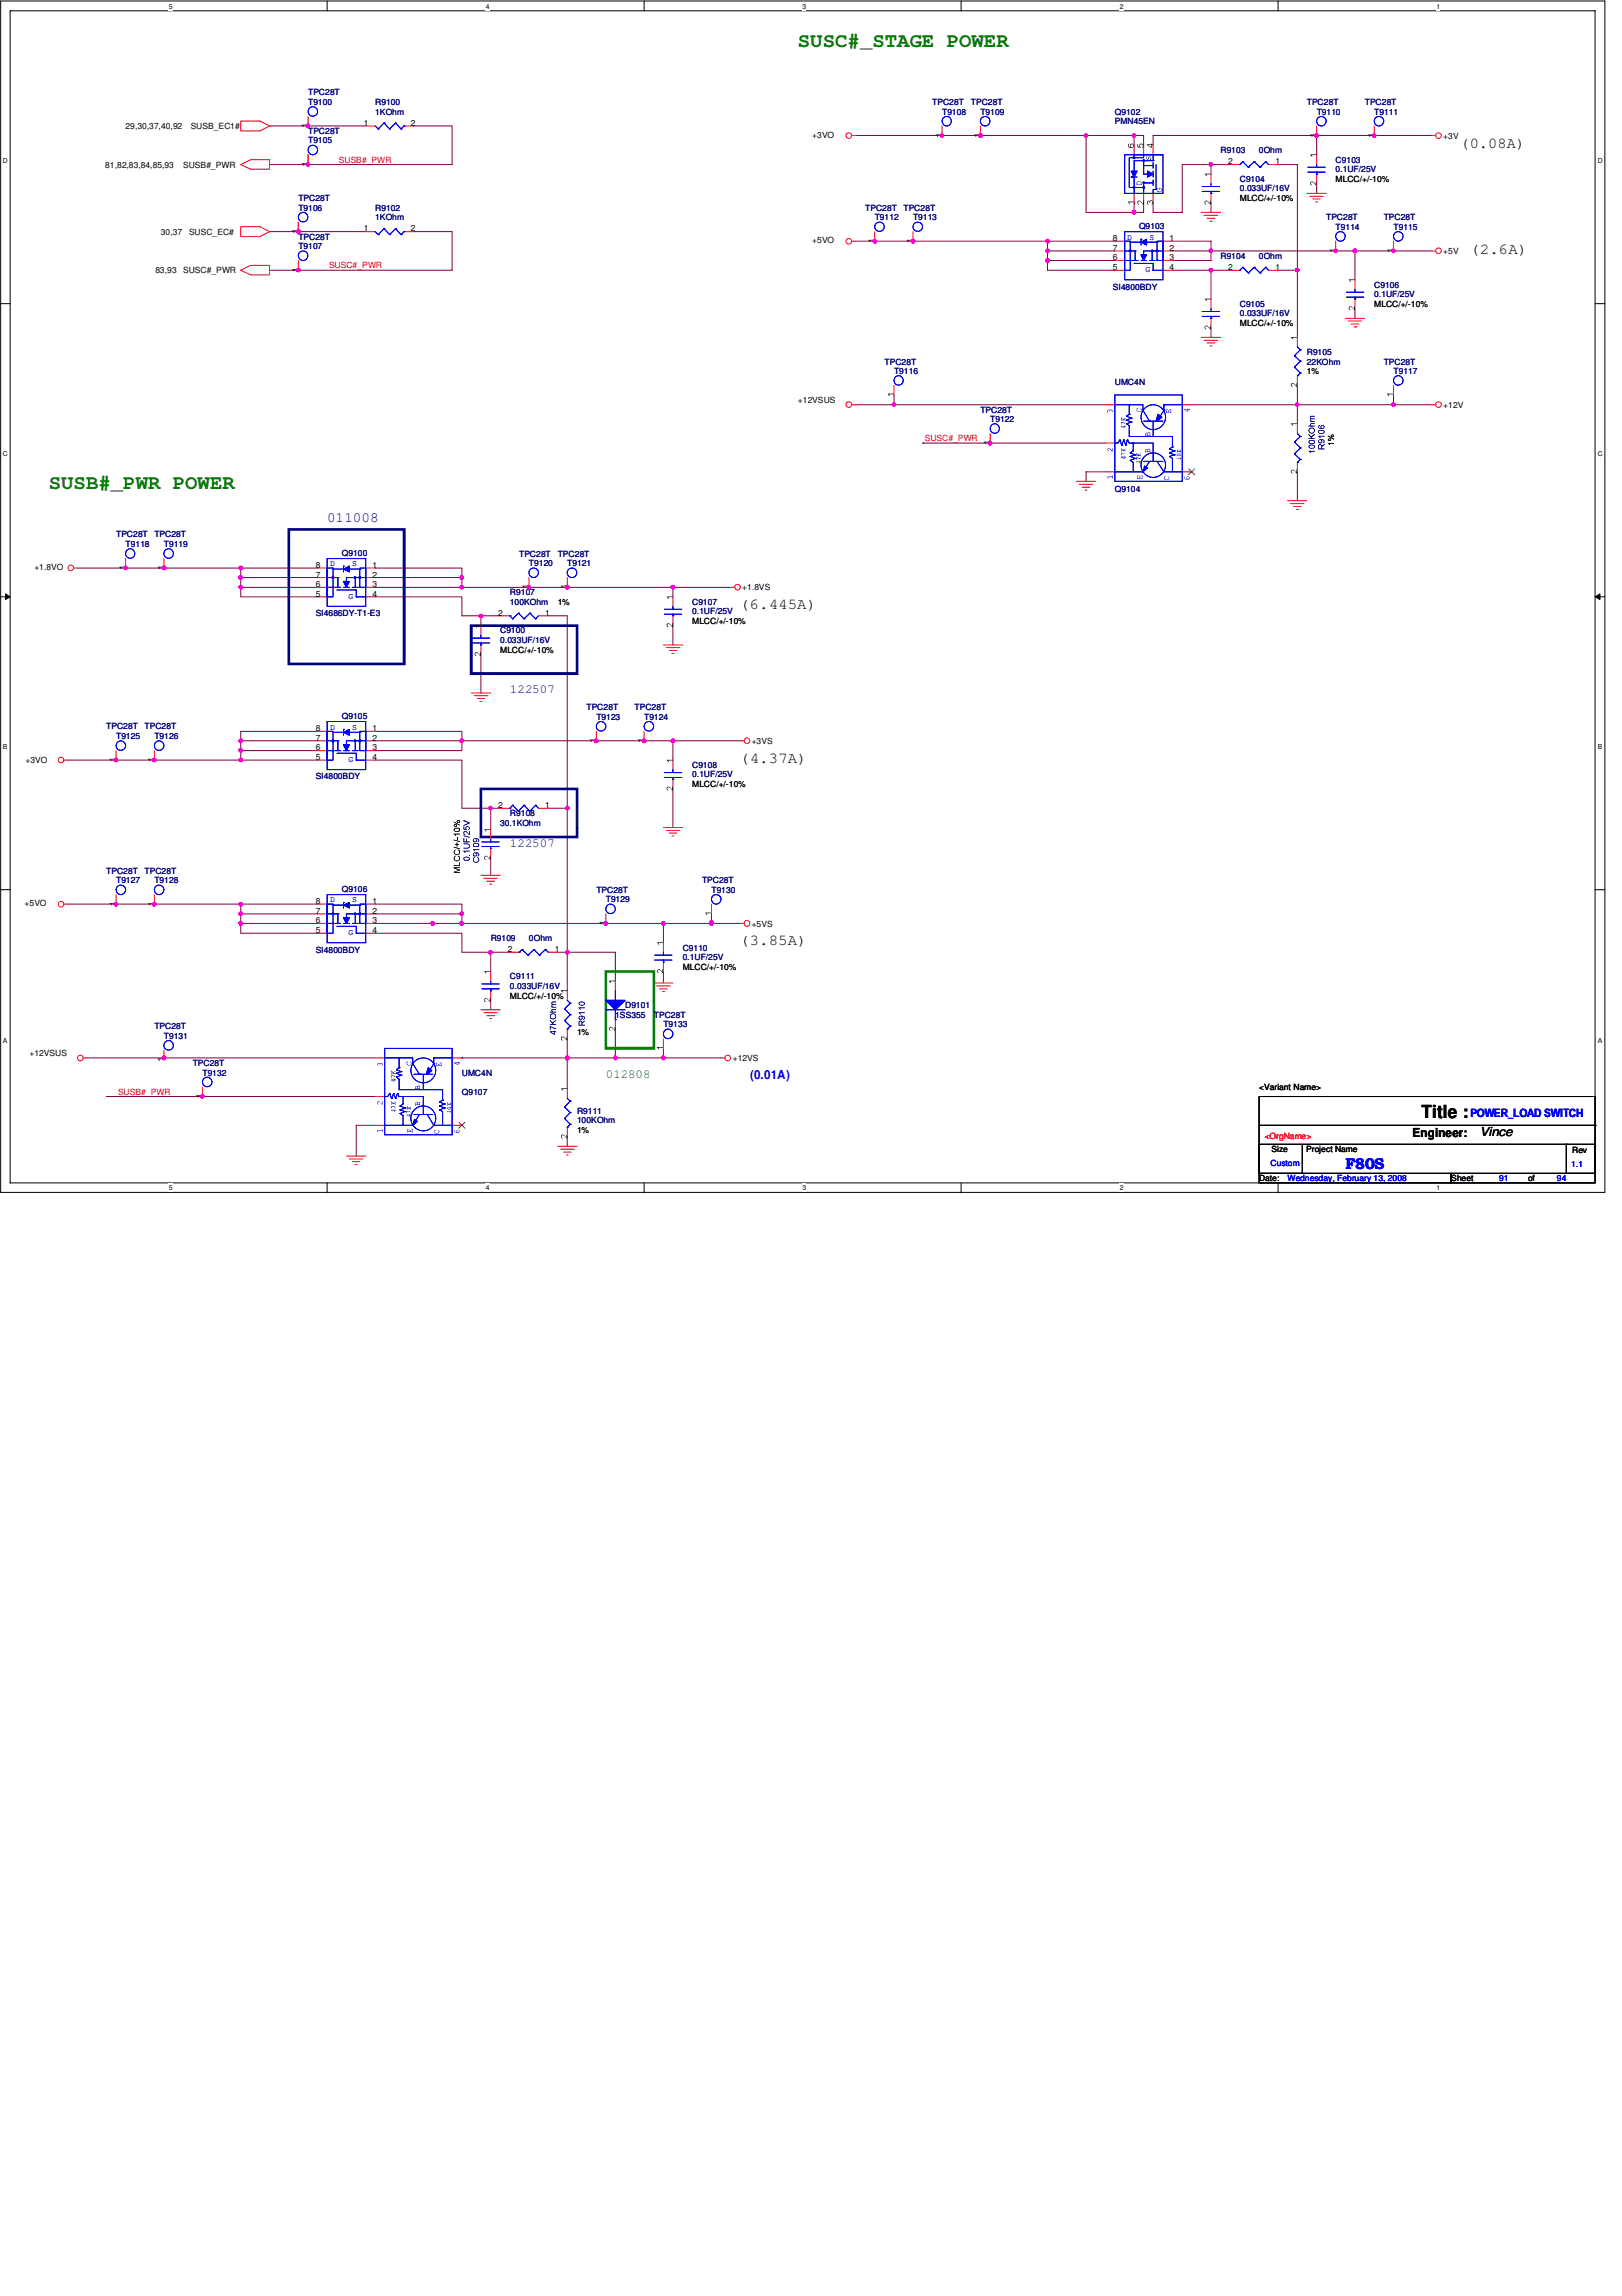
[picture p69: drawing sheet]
<svg xmlns="http://www.w3.org/2000/svg" width="210mm" height="297mm" viewBox="0 0 210 297" stroke-linecap="round" stroke-linejoin="round" font-family="sans-serif">
<defs><g id="words">
<g font-size="2.6" fill="#008000">
<text x="103.3" y="6.1">SUSC#_STAGE POWER</text>
<text x="6.3" y="63.2">SUSB#_PWR POWER</text>
</g>
<text font-size="2.3" x="183.9" y="144.7">Title :</text>
<g font-size="2">
<text x="189" y="19.1">(0.08A)</text>
<text x="190.3" y="32.8">(2.6A)</text>
<text x="95.8" y="78.8">(6.445A)</text>
<text x="95.8" y="98.7">(4.37A)</text>
<text x="95.8" y="122.3">(3.85A)</text>
</g>
<text font-size="2" fill="#00f" x="174.1" y="151.2">F80S</text>
<text font-size="1.9" fill="#000080" x="42.3" y="67.5">011008</text>
<g font-size="1.6" fill="#000080">
<text x="66" y="89.7">122507</text>
<text x="66" y="109.6">122507</text>
</g>
<text font-size="1.6" fill="#008000" x="78.4" y="139.4">012808</text>
<text font-size="1.6" fill="#00f" x="97.1" y="139.6">(0.01A)</text>
<g font-size="1.6">
<text x="182.8" y="147.1">Engineer:</text>
<text x="191.5" y="147">Vince</text>
</g>
<text font-size="1.5" fill="#00f" x="190.3" y="144.5">POWER_LOAD SWITCH</text>
<g font-size="1.1">
<text x="16.3" y="16.7">29,30,37,40,92</text>
<text x="24.7" y="16.7">SUSB_EC1#</text>
<text x="47.1" y="16.3">1</text>
<text x="53.2" y="16.3">2</text>
<text x="105.1" y="17.8">+3VO</text>
<text x="186.8" y="17.9">+3V</text>
<text x="13.6" y="21.7">81,82,83,84,85,93</text>
<text x="23.7" y="21.7">SUSB#_PWR</text>
<text x="158.9" y="21.3">2</text>
<text x="165.1" y="21.3">1</text>
<text x="172.8" y="23.5">MLCC/+/-10%</text>
<text x="47.1" y="29.9">1</text>
<text x="53.2" y="29.9">2</text>
<text x="160.4" y="26">MLCC/+/-10%</text>
<text x="20.1" y="35.3">83,93</text>
<text x="20.8" y="30.4">30,37</text>
<text x="23.7" y="35.3">SUSC#_PWR</text>
<text x="24.5" y="30.4">SUSC_EC#</text>
<text x="105.1" y="31.5">+5VO</text>
<text x="144" y="34.9">5</text>
<text x="144" y="33.7">6</text>
<text x="144" y="32.4">7</text>
<text x="144" y="31.2">8</text>
<text x="151.3" y="31.2">1</text>
<text x="151.3" y="32.4">2</text>
<text x="151.3" y="33.7">3</text>
<text x="151.3" y="34.9">4</text>
<text x="158.9" y="34.9">2</text>
<text x="165.1" y="34.9">1</text>
<text x="186.8" y="32.9">+5V</text>
<text x="177.8" y="39.7">MLCC/+/-10%</text>
<text x="160.4" y="42.2">MLCC/+/-10%</text>
<text x="103.3" y="52.1">+12VSUS</text>
<text x="169.1" y="48.4">1%</text>
<text x="186.8" y="52.7">+12V</text>
<text x="4.4" y="73.7">+1.8VO</text>
<text x="40.9" y="77.2">5</text>
<text x="40.9" y="75.9">6</text>
<text x="40.9" y="74.7">7</text>
<text x="40.9" y="73.4">8</text>
<text x="48.2" y="73.4">1</text>
<text x="48.2" y="74.7">2</text>
<text x="48.2" y="75.9">3</text>
<text x="48.2" y="77.2">4</text>
<text x="96.1" y="76.4">+1.8VS</text>
<text x="64.5" y="79.7">2</text>
<text x="70.6" y="79.7">1</text>
<text x="72.2" y="78.2">1%</text>
<text x="89.6" y="80.7">MLCC/+/-10%</text>
<text x="64.7" y="84.5">MLCC/+/-10%</text>
<text x="40.9" y="95.8">7</text>
<text x="40.9" y="94.6">8</text>
<text x="48.2" y="94.6">1</text>
<text x="48.2" y="95.8">2</text>
<text x="3.3" y="98.7">+3VO</text>
<text x="40.9" y="98.3">5</text>
<text x="40.9" y="97.1">6</text>
<text x="48.2" y="97.1">3</text>
<text x="48.2" y="98.3">4</text>
<text x="89.6" y="101.9">MLCC/+/-10%</text>
<text x="97.3" y="96.2">+3VS</text>
<text x="64.5" y="104.5">2</text>
<text x="70.6" y="104.5">1</text>
<text x="3.2" y="117.3">+5VO</text>
<text x="40.9" y="119.5">6</text>
<text x="40.9" y="118.2">7</text>
<text x="40.9" y="117">8</text>
<text x="48.2" y="117">1</text>
<text x="48.2" y="118.2">2</text>
<text x="48.2" y="119.5">3</text>
<text x="97.3" y="119.9">+5VS</text>
<text x="40.9" y="120.7">5</text>
<text x="48.2" y="120.7">4</text>
<text x="65.7" y="123.2">2</text>
<text x="71.8" y="123.2">1</text>
<text x="88.3" y="125.5">MLCC/+/-10%</text>
<text x="66" y="129.2">MLCC/+/-10%</text>
<text x="3.8" y="136.7">+12VSUS</text>
<text x="74.7" y="133.9">1%</text>
<text x="94.8" y="137.3">+12VS</text>
<text x="162.9" y="141">&lt;Variant Name&gt;</text>
<text x="74.7" y="146.6">1%</text>
<text x="164.5" y="149.1">Size</text>
<text x="169" y="149.1">Project Name</text>
<text x="203.5" y="149.2">Rev</text>
<text x="162.9" y="152.8">Date:</text>
<text x="187.8" y="152.8">Sheet</text>
<text x="197.7" y="152.8">of</text>
</g>
<g font-size="1.1" fill="#000080">
<text x="39.9" y="17.3">TPC28T</text>
<text x="39.9" y="13.6">T9100</text>
<text x="39.9" y="12.3">TPC28T</text>
<text x="48.6" y="13.6">R9100</text>
<text x="48.6" y="14.8">1KOhm</text>
<text x="120.7" y="13.6">TPC28T</text>
<text x="121.9" y="14.8">T9108</text>
<text x="125.6" y="13.6">TPC28T</text>
<text x="126.9" y="14.8">T9109</text>
<text x="144.3" y="14.8">Q9102</text>
<text x="144.3" y="16.1">PMN45EN</text>
<text x="169.1" y="13.6">TPC28T</text>
<text x="170.4" y="14.8">T9110</text>
<text x="176.6" y="13.6">TPC28T</text>
<text x="177.8" y="14.8">T9111</text>
<text x="39.9" y="18.5">T9105</text>
<text x="157.9" y="19.8">R9103</text>
<text x="160.4" y="23.5">C9104</text>
<text x="162.9" y="19.8">0Ohm</text>
<text x="172.8" y="21">C9103</text>
<text x="172.8" y="22.3">0.1UF/25V</text>
<text x="38.6" y="27.3">T9106</text>
<text x="38.6" y="26">TPC28T</text>
<text x="48.6" y="27.3">R9102</text>
<text x="48.6" y="28.5">1KOhm</text>
<text x="112" y="27.3">TPC28T</text>
<text x="113.2" y="28.5">T9112</text>
<text x="116.9" y="27.3">TPC28T</text>
<text x="118.2" y="28.5">T9113</text>
<text x="147.4" y="29.6">Q9103</text>
<text x="160.4" y="24.8">0.033UF/16V</text>
<text x="171.6" y="28.5">TPC28T</text>
<text x="172.8" y="29.8">T9114</text>
<text x="179.1" y="28.5">TPC28T</text>
<text x="180.3" y="29.8">T9115</text>
<text x="38.6" y="32.2">T9107</text>
<text x="38.6" y="31">TPC28T</text>
<text x="157.9" y="33.5">R9104</text>
<text x="162.9" y="33.5">0Ohm</text>
<text x="144" y="37.5">SI4800BDY</text>
<text x="160.4" y="39.7">C9105</text>
<text x="160.4" y="40.9">0.033UF/16V</text>
<text x="177.8" y="37.2">C9106</text>
<text x="177.8" y="38.4">0.1UF/25V</text>
<text x="114.5" y="47.2">TPC28T</text>
<text x="169.1" y="45.9">R9105</text>
<text x="169.1" y="47.2">22KOhm</text>
<text x="179.1" y="47.2">TPC28T</text>
<text x="115.7" y="48.4">T9116</text>
<text x="126.9" y="53.4">TPC28T</text>
<text x="144.3" y="49.9">UMC4N</text>
<text x="180.3" y="48.4">T9117</text>
<text x="128.1" y="54.6">T9122</text>
<text x="144.3" y="63.7">Q9104</text>
<text x="15" y="69.5">TPC28T</text>
<text x="16.3" y="70.8">T9118</text>
<text x="20" y="69.5">TPC28T</text>
<text x="21.2" y="70.8">T9119</text>
<text x="44.2" y="71.9">Q9100</text>
<text x="66" y="77">R9107</text>
<text x="67.2" y="72">TPC28T</text>
<text x="68.5" y="73.3">T9120</text>
<text x="72.2" y="72">TPC28T</text>
<text x="73.4" y="73.3">T9121</text>
<text x="40.9" y="79.7">SI4686DY-T1-E3</text>
<text x="64.7" y="82">C9100</text>
<text x="64.7" y="83.2">0.033UF/16V</text>
<text x="66" y="78.2">100KOhm</text>
<text x="89.6" y="78.2">C9107</text>
<text x="89.6" y="79.5">0.1UF/25V</text>
<text x="13.8" y="94.4">TPC28T</text>
<text x="15" y="95.6">T9125</text>
<text x="18.7" y="94.4">TPC28T</text>
<text x="20" y="95.6">T9126</text>
<text x="44.2" y="93">Q9105</text>
<text x="75.9" y="91.9">TPC28T</text>
<text x="77.2" y="93.1">T9123</text>
<text x="82.1" y="91.9">TPC28T</text>
<text x="83.4" y="93.1">T9124</text>
<text x="40.9" y="100.8">SI4800BDY</text>
<text x="89.6" y="99.4">C9108</text>
<text x="89.6" y="100.6">0.1UF/25V</text>
<text x="64.7" y="106.8">30.1KOhm</text>
<text x="66" y="105.6">R9108</text>
<text x="13.8" y="113">TPC28T</text>
<text x="18.7" y="113">TPC28T</text>
<text x="15" y="114.3">T9127</text>
<text x="20" y="114.3">T9128</text>
<text x="44.2" y="115.4">Q9106</text>
<text x="77.2" y="115.5">TPC28T</text>
<text x="78.4" y="116.8">T9129</text>
<text x="90.8" y="114.3">TPC28T</text>
<text x="92.1" y="115.5">T9130</text>
<text x="40.9" y="123.2">SI4800BDY</text>
<text x="63.5" y="121.8">R9109</text>
<text x="68.5" y="121.8">0Ohm</text>
<text x="88.3" y="123">C9110</text>
<text x="88.3" y="124.2">0.1UF/25V</text>
<text x="66" y="126.7">C9111</text>
<text x="66" y="127.9">0.033UF/16V</text>
<text x="79.6" y="131.7">1SS355</text>
<text x="80.9" y="130.4">D9101</text>
<text x="84.6" y="131.7">TPC28T</text>
<text x="20" y="133.2">TPC28T</text>
<text x="21.2" y="134.4">T9131</text>
<text x="24.9" y="137.9">TPC28T</text>
<text x="85.9" y="132.9">T9133</text>
<text x="26.2" y="139.1">T9132</text>
<text x="59.8" y="141.6">Q9107</text>
<text x="59.8" y="139.1">UMC4N</text>
<text x="74.7" y="144.1">R9111</text>
<text x="74.7" y="145.3">100KOhm</text>
</g>
<g font-size="1.1" fill="#f00">
<text x="43.9" y="21">SUSB#_PWR</text>
<text x="42.6" y="34.7">SUSC#_PWR</text>
<text x="119.7" y="57.1">SUSC#_PWR</text>
<text x="15.3" y="141.6">SUSB#_PWR</text>
<text x="163.7" y="147.3">&lt;OrgName&gt;</text>
</g>
<g font-size="1.1" fill="#00f">
<text x="145.9" y="31">D</text>
<text x="148.3" y="35.2">G</text>
<text x="148.8" y="31">S</text>
<text x="42.7" y="73.3">D</text>
<text x="45.1" y="77.5">G</text>
<text x="45.6" y="73.3">S</text>
<text x="42.7" y="94.4">D</text>
<text x="45.6" y="94.4">S</text>
<text x="45.1" y="98.6">G</text>
<text x="42.7" y="116.8">D</text>
<text x="45.6" y="116.8">S</text>
<text x="45.1" y="121">G</text>
<text x="164.4" y="150.8">Custom</text>
<text x="166.6" y="152.8">Wednesday, February 13, 2008</text>
<text x="194" y="152.8">91</text>
<text x="201.5" y="152.8">94</text>
<text x="203.3" y="151">1.1</text>
</g>
<g font-size=".9">
<text x="21.8" y="1.1">5</text>
<text x="62.9" y="1.1">4</text>
<text x="103.8" y="1.1">3</text>
<text x="144.9" y="1.1">2</text>
<text x="185.9" y="1.1">1</text>
<text x=".4" y="21.1">D</text>
<text x="206.8" y="21.1">D</text>
<text x=".4" y="59.1">C</text>
<text x="206.8" y="59.1">C</text>
<text x=".4" y="96.9">B</text>
<text x="206.8" y="96.9">B</text>
<text x=".4" y="134.9">A</text>
<text x="206.8" y="134.9">A</text>
<text x="21.8" y="154">5</text>
<text x="62.9" y="154">4</text>
<text x="103.8" y="154">3</text>
<text x="144.9" y="154">2</text>
<text x="185.9" y="154">1</text>
</g>
</g></defs>
<path d="M.1 .1h207.6v154.2h-207.6zM1.3 1.4h205.1v151.6h-205.1z" fill="none" stroke="#000" stroke-width=".13"/>
<g fill="#fff">
<path d="M21.8 .3h.6v1h-.6z"/>
<path d="M21.8 153.2h.6v1h-.6z"/>
</g>
<path d="M42.3 .1v1.3M42.3 153v1.3" fill="none" stroke="#000" stroke-width=".13"/>
<g fill="#fff">
<path d="M62.8 .3h.6v1h-.6z"/>
<path d="M62.8 153.2h.6v1h-.6z"/>
</g>
<path d="M83.4 .1v1.3M83.4 153v1.3" fill="none" stroke="#000" stroke-width=".13"/>
<g fill="#fff">
<path d="M103.8 .3h.6v1h-.6z"/>
<path d="M103.8 153.2h.6v1h-.6z"/>
</g>
<path d="M124.4 .1v1.3M124.4 153v1.3" fill="none" stroke="#000" stroke-width=".13"/>
<g fill="#fff">
<path d="M144.9 .3h.5v1h-.5z"/>
<path d="M144.9 153.2h.5v1h-.5z"/>
</g>
<path d="M165.4 .1v1.3M165.4 153v1.3" fill="none" stroke="#000" stroke-width=".13"/>
<g fill="#fff">
<path d="M185.9 .3h.5v1h-.5z"/>
<path d="M185.9 153.2h.5v1h-.5z"/>
<path d="M.4 20.3h.7v1h-.7z"/>
<path d="M206.7 20.3h.7v1h-.7z"/>
<path d="M.4 58.2h.7v1.1h-.7z"/>
<path d="M206.7 58.2h.7v1.1h-.7z"/>
</g>
<path d="M.1 39.3h1.2M206.4 39.3h1.3" fill="none" stroke="#000" stroke-width=".13"/>
<g fill="#fff">
<path d="M.4 96.1h.6v1.1h-.6z"/>
<path d="M206.7 96.1h.6v1.1h-.6z"/>
</g>
<path d="M.1 77.2h1.2M.7 76.8l.6 .4-.6 .4zM206.4 77.2l.7-.4v.8zM206.4 77.2h1.3" fill="none" stroke="#000" stroke-width=".13"/>
<path d="M.7 76.8l.6 .4-.6 .4zM206.4 77.2l.7-.4v.8z" fill="#000"/>
<g fill="#fff">
<path d="M.4 134h.6v1.1h-.6z"/>
<path d="M206.7 134h.6v1.1h-.6z"/>
</g>
<path d="M.1 115.1h1.2M206.4 115.1h1.3" fill="none" stroke="#000" stroke-width=".13"/>
<path d="M21.2 136.9h.1M21.2 136.9h27.4M85.9 136.9h7.4" fill="none" stroke="#800040" stroke-width=".13"/>
<circle cx="21.2" cy="136.9" r=".25" fill="#f0f"/>
<circle cx="21.2" cy="136.9" r=".25" fill="none" stroke="#f0f" stroke-width=".13"/>
<path d="M63.5 123.2h.1M63.5 123.2h2.5" fill="none" stroke="#800040" stroke-width=".13"/>
<path d="M63.3 123h.3l.1 .2-.1 .2h-.1h-.2z" fill-rule="evenodd" fill="#f0f"/>
<path d="M63.3 123h.3l.1 .2-.1 .2h-.1h-.2z" fill="none" stroke="#f0f" stroke-width=".13"/>
<path d="M15 117h.1M15 117h5M63.5 123.2v2.5M73.4 134.4v2.5M85.9 135.6v1.3M73.4 147.1v1.2" fill="none" stroke="#800040" stroke-width=".13"/>
<path d="M14.8 116.8h.4v.2v.1l-.2 .1-.2-.1z" fill-rule="evenodd" fill="#f0f"/>
<path d="M14.8 116.8h.4v.2v.1l-.2 .1-.2-.1z" fill="none" stroke="#f0f" stroke-width=".13"/>
<path d="M31.2 117h.1M31.2 117h9.9M87.1 102.1v5" fill="none" stroke="#800040" stroke-width=".13"/>
<circle cx="31.2" cy="117" r=".24" fill="#f0f"/>
<circle cx="31.2" cy="117" r=".24" fill="none" stroke="#f0f" stroke-width=".13"/>
<path d="M59.8 119.5h.1M59.8 119.5h18.6" fill="none" stroke="#800040" stroke-width=".13"/>
<circle cx="59.7" cy="119.5" r=".25" fill="#f0f"/>
<circle cx="59.7" cy="119.5" r=".25" fill="none" stroke="#f0f" stroke-width=".13"/>
<path d="M63.5 104.6h.1M63.5 104.6h1.2M63.5 104.6v2.7" fill="none" stroke="#800040" stroke-width=".13"/>
<path d="M63.3 104.4l.2-.1 .2 .1-.1 .3h-.3z" fill-rule="evenodd" fill="#f0f"/>
<path d="M63.3 104.4l.2-.1 .2 .1-.1 .3h-.3z" fill="none" stroke="#f0f" stroke-width=".13"/>
<path d="M15 98.3h.1M15 98.3h5M87.1 95.8h8.7M63.5 111v2.2M63.5 129.4v1.2" fill="none" stroke="#800040" stroke-width=".13"/>
<path d="M14.8 98.1h.2l.2 .1v.3h-.4z" fill-rule="evenodd" fill="#f0f"/>
<path d="M14.8 98.1h.2l.2 .1v.3h-.4z" fill="none" stroke="#f0f" stroke-width=".13"/>
<path d="M73.4 104.6h.1M73.4 104.6v18.6" fill="none" stroke="#800040" stroke-width=".13"/>
<path d="M73.3 123h.3l.1 .2-.1 .2h-.2h-.1z" fill-rule="evenodd" fill="#f0f"/>
<path d="M73.3 123h.3l.1 .2-.1 .2h-.2h-.1z" fill="none" stroke="#f0f" stroke-width=".13"/>
<path d="M73.3 104.4l.1-.1 .2 .1v.3h-.3z" fill-rule="evenodd" fill="#f0f"/>
<path d="M73.3 104.4l.1-.1 .2 .1v.3h-.3z" fill="none" stroke="#f0f" stroke-width=".13"/>
<path d="M73.4 79.7v24.9h-2.4M87.1 95.8v2.5M59.8 136.9h13.6v3.9M59.8 136.9h.1M72.2 123.2h1.2v5" fill="none" stroke="#800040" stroke-width=".13"/>
<circle cx="73.4" cy="136.9" r=".25" fill="#f0f"/>
<circle cx="73.4" cy="136.9" r=".25" fill="none" stroke="#f0f" stroke-width=".13"/>
<path d="M79.6 136.9h.1M79.6 136.9h6.3" fill="none" stroke="#800040" stroke-width=".13"/>
<circle cx="85.8" cy="136.9" r=".24" fill="#f0f"/>
<circle cx="85.8" cy="136.9" r=".24" fill="none" stroke="#f0f" stroke-width=".13"/>
<path d="M10 73.5h6.3M62.2 79.7h.1M62.2 79.7v1.2M71 79.7h2.4M87.1 80.9v2.5M46.1 145.6v4" fill="none" stroke="#800040" stroke-width=".13"/>
<circle cx="62.2" cy="79.7" r=".24" fill="#f0f"/>
<circle cx="62.2" cy="79.7" r=".24" fill="none" stroke="#f0f" stroke-width=".13"/>
<path d="M62.2 79.7h2.5M68.5 76h.1M68.5 76h4.9M87.1 76h7.5" fill="none" stroke="#800040" stroke-width=".13"/>
<path d="M73.3 75.8h.3l.1 .1-.1 .2-.2 .1-.1-.1z" fill-rule="evenodd" fill="#f0f"/>
<path d="M73.3 75.8h.3l.1 .1-.1 .2-.2 .1-.1-.1z" fill="none" stroke="#f0f" stroke-width=".13"/>
<path d="M68.3 75.8h.3l.1 .1-.1 .2-.2 .1-.1-.1z" fill-rule="evenodd" fill="#f0f"/>
<path d="M68.3 75.8h.3l.1 .1-.1 .2-.2 .1-.1-.1z" fill="none" stroke="#f0f" stroke-width=".13"/>
<path d="M31.2 73.5h.1M31.2 73.5h9.9" fill="none" stroke="#800040" stroke-width=".13"/>
<circle cx="31.2" cy="73.5" r=".25" fill="#f0f"/>
<circle cx="31.2" cy="73.5" r=".25" fill="none" stroke="#f0f" stroke-width=".13"/>
<path d="M87.1 76h.1M87.1 76v1.2" fill="none" stroke="#800040" stroke-width=".13"/>
<circle cx="87.1" cy="76" r=".24" fill="#f0f"/>
<circle cx="87.1" cy="76" r=".24" fill="none" stroke="#f0f" stroke-width=".13"/>
<path d="M59.8 76h.1M59.8 76h8.7M46.1 145.6h2.5" fill="none" stroke="#800040" stroke-width=".13"/>
<path d="M59.6 75.8h.3l.1 .1-.1 .2-.2 .1-.1-.1z" fill-rule="evenodd" fill="#f0f"/>
<path d="M59.6 75.8h.3l.1 .1-.1 .2-.2 .1-.1-.1z" fill="none" stroke="#f0f" stroke-width=".13"/>
<path d="M73.4 76h.1M73.4 76h13.7M85.9 125.7v1.5" fill="none" stroke="#800040" stroke-width=".13"/>
<path d="M73.3 75.8h.3l.1 .1-.1 .2-.2 .1-.1-.1z" fill-rule="evenodd" fill="#f0f"/>
<path d="M73.3 75.8h.3l.1 .1-.1 .2-.2 .1-.1-.1z" fill="none" stroke="#f0f" stroke-width=".13"/>
<path d="M16.3 73.5h.1M16.3 73.5h4.9" fill="none" stroke="#800040" stroke-width=".13"/>
<path d="M16 73.3l.3-.1 .1 .1v.3h-.3z" fill-rule="evenodd" fill="#f0f"/>
<path d="M16 73.3l.3-.1 .1 .1v.3h-.3z" fill="none" stroke="#f0f" stroke-width=".13"/>
<g fill="none" stroke="#800040" stroke-width=".13">
<path d="M110.7 17.5h11.2M146.8 17.5h1.2M110.7 31.2h2.5M156.7 35h.1M156.7 26.2v1.3M156.7 21.3h2.5M156.7 35h2.5M165.4 21.3h2.5M165.4 35h2.5M172.8 32.5h2.5v3.7M175.3 39.9v1.3M59.8 79.7h2.4"/>
<path d="M62.2 84.7v5"/>
</g>
<path d="M156.5 34.8h.4v.1v.2l-.2 .1-.2-.1z" fill-rule="evenodd" fill="#f0f"/>
<path d="M156.5 34.8h.4v.1v.2l-.2 .1-.2-.1z" fill="none" stroke="#f0f" stroke-width=".13"/>
<path d="M177.8 17.5h.1M177.8 17.5h7.5M156.7 42.4v1.2" fill="none" stroke="#800040" stroke-width=".13"/>
<path d="M177.7 17.4h.3v.3h-.3l-.1-.2z" fill-rule="evenodd" fill="#f0f"/>
<path d="M177.7 17.4h.3v.3h-.3l-.1-.2z" fill="none" stroke="#f0f" stroke-width=".13"/>
<path d="M180.3 32.5h.1M180.3 32.5h5" fill="none" stroke="#800040" stroke-width=".13"/>
<path d="M180.1 32.3h.4l.1 .1-.1 .2-.2 .1-.2-.1z" fill-rule="evenodd" fill="#f0f"/>
<path d="M180.1 32.3h.4l.1 .1-.1 .2-.2 .1-.2-.1z" fill="none" stroke="#f0f" stroke-width=".13"/>
<path d="M146.8 26.2h.1M146.8 26.2v1.3" fill="none" stroke="#800040" stroke-width=".13"/>
<circle cx="146.7" cy="27.5" r=".24" fill="#f0f"/>
<circle cx="146.7" cy="27.5" r=".24" fill="none" stroke="#f0f" stroke-width=".13"/>
<path d="M135.6 31.2h.1M135.6 31.2h8.7M148 26.2v1.3h-1.2" fill="none" stroke="#800040" stroke-width=".13"/>
<circle cx="135.6" cy="31.2" r=".25" fill="#f0f"/>
<circle cx="135.6" cy="31.2" r=".25" fill="none" stroke="#f0f" stroke-width=".13"/>
<path d="M153 21.3v6.2h-3.8M156.7 21.3h.1M156.7 21.3v1.2" fill="none" stroke="#800040" stroke-width=".13"/>
<path d="M156.5 21.1h.4v.2v.1l-.2 .1-.2-.1z" fill-rule="evenodd" fill="#f0f"/>
<path d="M156.5 21.1h.4v.2v.1l-.2 .1-.2-.1z" fill="none" stroke="#f0f" stroke-width=".13"/>
<path d="M140.5 17.5h.1M140.5 17.5v10M140.5 17.5h6.3M170.4 17.5v2.5M156.7 35v3.7" fill="none" stroke="#800040" stroke-width=".13"/>
<path d="M146.6 17.4h.3v.3h-.3l-.1-.2z" fill-rule="evenodd" fill="#f0f"/>
<path d="M146.6 17.4h.3v.3h-.3l-.1-.2z" fill="none" stroke="#f0f" stroke-width=".13"/>
<path d="M140.4 17.4h.3v.3h-.3l-.1-.2z" fill-rule="evenodd" fill="#f0f"/>
<path d="M140.4 17.4h.3v.3h-.3l-.1-.2z" fill="none" stroke="#f0f" stroke-width=".13"/>
<path d="M146.8 17.5v1.3M148 17.5v1.3M170.4 17.5h-21.2v1.3M149.2 26.2v1.3M170.4 23.7v1.3M167.9 52.4h.1M167.9 52.4h12.4" fill="none" stroke="#800040" stroke-width=".13"/>
<path d="M180.1 52.2h.4l.1 .1-.1 .2-.2 .1-.2-.1z" fill-rule="evenodd" fill="#f0f"/>
<path d="M180.1 52.2h.4l.1 .1-.1 .2-.2 .1-.2-.1z" fill="none" stroke="#f0f" stroke-width=".13"/>
<path d="M167.7 52.2h.3l.1 .1-.1 .2-.1 .1-.2-.1z" fill-rule="evenodd" fill="#f0f"/>
<path d="M167.7 52.2h.3l.1 .1-.1 .2-.1 .1-.2-.1z" fill="none" stroke="#f0f" stroke-width=".13"/>
<path d="M115.7 52.4h.1M115.7 52.4h27.3M154.2 52.4h13.7" fill="none" stroke="#800040" stroke-width=".13"/>
<path d="M115.5 52.2h.4v.3h-.3l-.2-.2z" fill-rule="evenodd" fill="#f0f"/>
<path d="M115.5 52.2h.4v.3h-.3l-.2-.2z" fill="none" stroke="#f0f" stroke-width=".13"/>
<path d="M115.7 51.1v1.3M128.1 57.3h.1M128.1 57.3h14.9M167.9 52.4v2.4" fill="none" stroke="#800040" stroke-width=".13"/>
<circle cx="128.1" cy="57.3" r=".25" fill="#f0f"/>
<circle cx="128.1" cy="57.3" r=".25" fill="none" stroke="#f0f" stroke-width=".13"/>
<path d="M167.9 35h.1M167.9 35v8.6M167.9 49.9v2.5M180.3 51.1v1.3h5M143 61h-2.5v1.3M167.9 61v3.8" fill="none" stroke="#800040" stroke-width=".13"/>
<path d="M167.7 34.8h.3l.1 .1-.1 .2-.1 .1-.2-.1z" fill-rule="evenodd" fill="#f0f"/>
<path d="M167.7 34.8h.3l.1 .1-.1 .2-.1 .1-.2-.1z" fill="none" stroke="#f0f" stroke-width=".13"/>
<path d="M126.9 17.5h.1M126.9 17.5h13.6M153 21.3h3.7M167.9 21.3v13.7M110.7 52.4h5" fill="none" stroke="#800040" stroke-width=".13"/>
<circle cx="126.9" cy="17.6" r=".24" fill="#f0f"/>
<circle cx="126.9" cy="17.6" r=".24" fill="none" stroke="#f0f" stroke-width=".13"/>
<path d="M170.4 17.5h.1M170.4 17.5h7.4" fill="none" stroke="#800040" stroke-width=".13"/>
<path d="M170.2 17.4h.3l.1 .1-.1 .2-.2 .1-.1-.1z" fill-rule="evenodd" fill="#f0f"/>
<path d="M170.2 17.4h.3l.1 .1-.1 .2-.2 .1-.1-.1z" fill="none" stroke="#f0f" stroke-width=".13"/>
<path d="M175.3 32.5h.1M175.3 32.5h5M119.4 57.3h.1M119.4 57.3h8.7" fill="none" stroke="#800040" stroke-width=".13"/>
<circle cx="175.4" cy="32.5" r=".24" fill="#f0f"/>
<circle cx="175.4" cy="32.5" r=".24" fill="none" stroke="#f0f" stroke-width=".13"/>
<path d="M121.9 17.5h.1M121.9 17.5h5" fill="none" stroke="#800040" stroke-width=".13"/>
<path d="M121.7 17.4h.4v.1v.2l-.2 .1-.2-.1z" fill-rule="evenodd" fill="#f0f"/>
<path d="M121.7 17.4h.4v.1v.2l-.2 .1-.2-.1z" fill="none" stroke="#f0f" stroke-width=".13"/>
<path d="M113.2 31.2h.1M113.2 31.2h5M140.5 27.5h6.3" fill="none" stroke="#800040" stroke-width=".13"/>
<circle cx="113.2" cy="31.2" r=".25" fill="#f0f"/>
<circle cx="113.2" cy="31.2" r=".25" fill="none" stroke="#f0f" stroke-width=".13"/>
<path d="M85.9 119.5v2.5M91.9 119.3h.1M91.9 119.3h.2" fill="none" stroke="#800040" stroke-width=".13"/>
<circle cx="92" cy="119.3" r=".24" fill="#f0f"/>
<circle cx="92" cy="119.3" r=".24" fill="none" stroke="#f0f" stroke-width=".13"/>
<path d="M92.1 119.5h.1M92.1 119.5h3.7" fill="none" stroke="#800040" stroke-width=".13"/>
<circle cx="92" cy="119.5" r=".24" fill="#f0f"/>
<circle cx="92" cy="119.5" r=".24" fill="none" stroke="#f0f" stroke-width=".13"/>
<path d="M78.4 119.5h.1M78.4 119.5h7.5" fill="none" stroke="#800040" stroke-width=".13"/>
<circle cx="78.4" cy="119.5" r=".24" fill="#f0f"/>
<circle cx="78.4" cy="119.5" r=".24" fill="none" stroke="#f0f" stroke-width=".13"/>
<path d="M85.9 119.5h.1M92.1 119.3v.2h-6.2" fill="none" stroke="#800040" stroke-width=".13"/>
<circle cx="85.8" cy="119.5" r=".24" fill="#f0f"/>
<circle cx="85.8" cy="119.5" r=".24" fill="none" stroke="#f0f" stroke-width=".13"/>
<path d="M26.2 141.9h.1M26.2 141.9h22.4" fill="none" stroke="#800040" stroke-width=".13"/>
<path d="M26 141.7l.2-.1 .2 .1-.1 .3h-.3z" fill-rule="evenodd" fill="#f0f"/>
<path d="M26 141.7l.2-.1 .2 .1-.1 .3h-.3z" fill="none" stroke="#f0f" stroke-width=".13"/>
<path d="M77.2 95.8h9.9M83.4 95.8h.1M11.3 136.9h9.9v.2" fill="none" stroke="#800040" stroke-width=".13"/>
<circle cx="87.1" cy="95.8" r=".25" fill="#f0f"/>
<circle cx="87.1" cy="95.8" r=".25" fill="none" stroke="#f0f" stroke-width=".13"/>
<circle cx="83.4" cy="95.8" r=".25" fill="#f0f"/>
<circle cx="83.4" cy="95.8" r=".25" fill="none" stroke="#f0f" stroke-width=".13"/>
<path d="M58.5 16.3v5M38.6 30h.1M38.6 30h8.7M8.8 98.3h6.2M8.8 117h6.2M59.8 104.6h3.7M92.1 118.2v1.1M59.8 123.2h3.7M13.8 141.9h.1M13.8 141.9h12.4" fill="none" stroke="#800040" stroke-width=".13"/>
<circle cx="38.6" cy="30" r=".25" fill="#f0f"/>
<circle cx="38.6" cy="30" r=".25" fill="none" stroke="#f0f" stroke-width=".13"/>
<path d="M38.6 35h.1M38.6 35h19.9" fill="none" stroke="#800040" stroke-width=".13"/>
<circle cx="38.6" cy="35" r=".24" fill="#f0f"/>
<circle cx="38.6" cy="35" r=".24" fill="none" stroke="#f0f" stroke-width=".13"/>
<path d="M39.9 21.3h.1M39.9 21.3h18.6M58.5 30v5" fill="none" stroke="#800040" stroke-width=".13"/>
<path d="M39.7 21.1h.3l.1 .2-.1 .1-.2 .1-.1-.1z" fill-rule="evenodd" fill="#f0f"/>
<path d="M39.7 21.1h.3l.1 .2-.1 .1-.2 .1-.1-.1z" fill="none" stroke="#f0f" stroke-width=".13"/>
<path d="M39.9 16.3h.1M39.9 16.3h7.4M53.6 16.3h4.9M38.6 28.7v1.3M39.9 20v1.3M53.6 30h4.9" fill="none" stroke="#800040" stroke-width=".13"/>
<path d="M39.7 16.1l.1-.1 .3 .2-.1 .3h-.3z" fill-rule="evenodd" fill="#f0f"/>
<path d="M39.7 16.1l.1-.1 .3 .2-.1 .3h-.3z" fill="none" stroke="#f0f" stroke-width=".13"/>
<path d="M34.9 16.3h5M34.9 21.3h5M34.9 30h3.7M34.9 35h3.7M21.2 73.5h.1M21.2 73.5h10M31.2 76v1.2h9.9" fill="none" stroke="#800040" stroke-width=".13"/>
<circle cx="21.2" cy="73.5" r=".25" fill="#f0f"/>
<circle cx="21.2" cy="73.5" r=".25" fill="none" stroke="#f0f" stroke-width=".13"/>
<path d="M31.2 74.7h.1M31.2 74.7h9.9" fill="none" stroke="#800040" stroke-width=".13"/>
<circle cx="31.2" cy="74.7" r=".25" fill="#f0f"/>
<circle cx="31.2" cy="74.7" r=".25" fill="none" stroke="#f0f" stroke-width=".13"/>
<path d="M31.2 76h.1M31.2 73.5v1.2M31.2 76h9.9" fill="none" stroke="#800040" stroke-width=".13"/>
<circle cx="31.2" cy="76" r=".24" fill="#f0f"/>
<circle cx="31.2" cy="76" r=".24" fill="none" stroke="#f0f" stroke-width=".13"/>
<path d="M31.2 74.7v1.3M48.6 73.5h11.2v1.2M48.6 76h11.2M48.6 74.7h11.2M59.8 74.7h.1" fill="none" stroke="#800040" stroke-width=".13"/>
<circle cx="59.7" cy="74.7" r=".25" fill="#f0f"/>
<circle cx="59.7" cy="74.7" r=".25" fill="none" stroke="#f0f" stroke-width=".13"/>
<path d="M48.6 77.2h11.2v2.5M59.8 74.7v1.3M59.8 95.8h.1M59.8 95.8h17.4" fill="none" stroke="#800040" stroke-width=".13"/>
<circle cx="77.1" cy="95.8" r=".25" fill="#f0f"/>
<circle cx="77.1" cy="95.8" r=".25" fill="none" stroke="#f0f" stroke-width=".13"/>
<circle cx="59.7" cy="95.8" r=".25" fill="#f0f"/>
<circle cx="59.7" cy="95.8" r=".25" fill="none" stroke="#f0f" stroke-width=".13"/>
<path d="M20 98.3h11.2M31.2 98.3h.1M48.6 94.6h11.2v1.2h-11.2M48.6 98.3h11.2v6.3M59.8 95.8v1.3h-11.2" fill="none" stroke="#800040" stroke-width=".13"/>
<path d="M19.8 98.1h.1l.3 .1-.1 .3h-.3z" fill-rule="evenodd" fill="#f0f"/>
<path d="M19.8 98.1h.1l.3 .1-.1 .3h-.3z" fill="none" stroke="#f0f" stroke-width=".13"/>
<circle cx="31.2" cy="98.3" r=".25" fill="#f0f"/>
<circle cx="31.2" cy="98.3" r=".25" fill="none" stroke="#f0f" stroke-width=".13"/>
<path d="M31.2 97.1h.1M31.2 97.1v1.2" fill="none" stroke="#800040" stroke-width=".13"/>
<circle cx="31.2" cy="97.1" r=".24" fill="#f0f"/>
<circle cx="31.2" cy="97.1" r=".24" fill="none" stroke="#f0f" stroke-width=".13"/>
<path d="M31.2 95.8v1.3h9.9M31.2 95.8h.1M31.2 98.3h9.9M41.1 94.6h-9.9v1.2h9.9" fill="none" stroke="#800040" stroke-width=".13"/>
<circle cx="31.2" cy="95.8" r=".25" fill="#f0f"/>
<circle cx="31.2" cy="95.8" r=".25" fill="none" stroke="#f0f" stroke-width=".13"/>
<path d="M48.6 117h11.2v1.2M56 119.5h.1M56 119.5h3.8" fill="none" stroke="#800040" stroke-width=".13"/>
<circle cx="56" cy="119.5" r=".25" fill="#f0f"/>
<circle cx="56" cy="119.5" r=".25" fill="none" stroke="#f0f" stroke-width=".13"/>
<path d="M48.6 118.2h11.2M59.8 118.2h.1" fill="none" stroke="#800040" stroke-width=".13"/>
<path d="M59.6 118h.3l.1 .2-.1 .2h-.2h-.1z" fill-rule="evenodd" fill="#f0f"/>
<path d="M59.6 118h.3l.1 .2-.1 .2h-.2h-.1z" fill="none" stroke="#f0f" stroke-width=".13"/>
<path d="M20 117h.1M20 117h11.2v1.2M59.8 118.2v1.3M31.2 120.7h9.9M48.6 120.7h11.2v2.5" fill="none" stroke="#800040" stroke-width=".13"/>
<path d="M19.8 116.8h.3l.1 .2-.1 .1-.2 .1-.1-.1z" fill-rule="evenodd" fill="#f0f"/>
<path d="M19.8 116.8h.3l.1 .2-.1 .1-.2 .1-.1-.1z" fill="none" stroke="#f0f" stroke-width=".13"/>
<path d="M31.2 118.2h.1M31.2 118.2h9.9" fill="none" stroke="#800040" stroke-width=".13"/>
<circle cx="31.2" cy="118.2" r=".24" fill="#f0f"/>
<circle cx="31.2" cy="118.2" r=".24" fill="none" stroke="#f0f" stroke-width=".13"/>
<path d="M31.2 118.2v1.3h9.9M41.1 119.5h.1" fill="none" stroke="#800040" stroke-width=".13"/>
<circle cx="31.2" cy="119.5" r=".25" fill="#f0f"/>
<circle cx="31.2" cy="119.5" r=".25" fill="none" stroke="#f0f" stroke-width=".13"/>
<path d="M156.7 32.5h.1M156.7 32.5h16.1M31.2 119.5v1.2M48.6 119.5h7.4" fill="none" stroke="#800040" stroke-width=".13"/>
<path d="M172.7 32.3h.3l.1 .1-.1 .2-.2 .1-.1-.1z" fill-rule="evenodd" fill="#f0f"/>
<path d="M172.7 32.3h.3l.1 .1-.1 .2-.2 .1-.1-.1z" fill="none" stroke="#f0f" stroke-width=".13"/>
<path d="M156.5 32.3h.4v.1v.2l-.2 .1-.2-.1z" fill-rule="evenodd" fill="#f0f"/>
<path d="M156.5 32.3h.4v.1v.2l-.2 .1-.2-.1z" fill="none" stroke="#f0f" stroke-width=".13"/>
<path d="M118.2 31.2h.1M118.2 31.2h17.4M135.6 35h8.7M151.7 31.2h5v2.5h-5M151.7 32.5h5M151.7 35h5" fill="none" stroke="#800040" stroke-width=".13"/>
<circle cx="118.2" cy="31.2" r=".25" fill="#f0f"/>
<circle cx="118.2" cy="31.2" r=".25" fill="none" stroke="#f0f" stroke-width=".13"/>
<path d="M135.6 32.5h.1M135.6 33.7v1.3M135.6 32.5h8.7" fill="none" stroke="#800040" stroke-width=".13"/>
<path d="M135.4 32.3h.3l.1 .1-.1 .2-.1 .1-.2-.1z" fill-rule="evenodd" fill="#f0f"/>
<path d="M135.4 32.3h.3l.1 .1-.1 .2-.1 .1-.2-.1z" fill="none" stroke="#f0f" stroke-width=".13"/>
<path d="M135.6 33.7h.1M135.6 31.2v1.3M135.6 33.7h8.7" fill="none" stroke="#800040" stroke-width=".13"/>
<circle cx="135.6" cy="33.7" r=".25" fill="#f0f"/>
<circle cx="135.6" cy="33.7" r=".25" fill="none" stroke="#f0f" stroke-width=".13"/>
<path d="M135.6 32.5v1.2M73.4 123.2h6.2v3.7M79.6 136.9h.1M79.6 133.1v3.8" fill="none" stroke="#800040" stroke-width=".13"/>
<circle cx="79.6" cy="136.9" r=".25" fill="#f0f"/>
<circle cx="79.6" cy="136.9" r=".25" fill="none" stroke="#f0f" stroke-width=".13"/>
<path d="M73.4 136.9h.1M73.4 136.9h6.2" fill="none" stroke="#800040" stroke-width=".13"/>
<circle cx="73.4" cy="136.9" r=".25" fill="#f0f"/>
<circle cx="73.4" cy="136.9" r=".25" fill="none" stroke="#f0f" stroke-width=".13"/>
<g fill="none" stroke="#f00" stroke-width=".13">
<path d="M31.2 15.7h2.5l1.2 .6-1.2 .6h-2.5zM34.9 16.3h.1M110.2 17.5h.5M185.3 17.5h.5M31.2 21.3l1.2-.6h2.5v1.2h-2.5zM31.2 21.3h.1M31.2 35l1.2-.7h2.5v1.3h-2.5zM31.2 35h.1M31.2 29.3h2.5l1.2 .7-1.2 .6h-2.5zM34.9 30h.1M110.2 31.2h.5M155.4 27.5h2.5"/>
<path d="M155.8 27.9h1.8M156.2 28.2h1M156.6 28.6h.2M169.1 25h2.5M169.5 25.4h1.7M169.9 25.7h1M170.3 26.1h.2M185.3 32.5h.5M110.2 52.4h.5M155.4 43.6h2.5M155.8 44h1.8M156.2 44.4h1"/>
<path d="M156.6 44.7h.2M174.1 41.2h2.5M174.5 41.5h1.7M174.8 41.9h1.1M175.2 42.3h.3M175.5 42.3h.1M185.3 52.4h.5M9.5 73.5h.5M94.6 76h.5M139.3 62.3h2.5M139.7 62.7h1.7M140 63h1.1"/>
<path d="M140.4 63.4h.3M166.6 64.8h2.5M167 65.2h1.7M167.4 65.5h1M167.8 65.9h.2M8.3 98.3h.5M61 89.7h2.5M61.4 90h1.7M61.8 90.4h.9M62.1 90.8h.3M85.9 83.4h2.4M86.2 83.8h1.8"/>
<path d="M86.6 84.2h1M87 84.5h.2M95.8 95.8h.5M8.3 117h.5M62.2 113.2h2.5M62.6 113.6h1.7M63 114h1M63.4 114.4h.2M85.9 107.1h2.4M86.2 107.4h1.8M86.6 107.8h1M87 108.2h.2"/>
<path d="M95.8 119.5h.5M10.8 136.9h.5M62.2 130.6h2.5M62.6 131h1.7M63 131.4h1M63.4 131.8h.2M84.6 127.2h2.5M85 127.6h1.7M85.3 127.9h1.1M85.7 128.3h.3M93.3 136.9h.5M44.8 149.6h2.5"/>
<path d="M45.2 149.9h1.7M45.6 150.3h1M46 150.7h.2M72.2 148.3h2.5M72.6 148.7h1.7M72.9 149.1h1M73.3 149.4h.2"/>
<circle cx="109.8" cy="17.5" r=".36"/>
<circle cx="186.2" cy="17.5" r=".37"/>
<circle cx="109.8" cy="31.2" r=".36"/>
<circle cx="186.2" cy="32.4" r=".37"/>
<circle cx="109.8" cy="52.3" r=".36"/>
<circle cx="186.2" cy="52.3" r=".37"/>
<circle cx="9.2" cy="73.5" r=".37"/>
<circle cx="95.4" cy="76" r=".37"/>
<circle cx="7.9" cy="98.3" r=".36"/>
<circle cx="96.7" cy="95.8" r=".37"/>
<circle cx="7.9" cy="117" r=".36"/>
<circle cx="96.7" cy="119.5" r=".38"/>
<circle cx="10.4" cy="136.9" r=".36"/>
<circle cx="94.2" cy="136.9" r=".36"/>
</g>
<path d="M162.9 141.9h43.5v9.9h-43.5zM162.9 148h5.6v3.8h-5.6zM162.9 151.8h24.9v1.2h-24.9zM162.9 145.6h43.5M168.6 148h34.1M187.8 151.8h18.6v1.2h-18.6zM202.7 148h3.7v3.8h-3.7zM202.7 148h.1M206.4 145.6h.1" fill="none" stroke="#000" stroke-width=".13"/>
<path d="M60.8 80.8h14v.1h-.1v.2h-13.5v5.9h13.3v-6.1h.2v.2v-.2h.1v6.4h-14zM62.1 101.9h12.7v.2h-.1v.1h-12.3v5.9h12.1v-6h.2v.1v-.1h.1v6.4h-12.7z" fill="#000080"/>
<path d="M74.7 107.1h.1M74.7 104.6v2.5" fill="none" stroke="#000" stroke-width=".13"/>
<path d="M37.2 68.3h15.3v.2h-.2v.2h-14.8v17h14.6v-17.2h.2v.2v-.2h.2v17.6h-15.3z" fill="#000080"/>
<path d="M78.2 125.5h6.6v.2h-.2v.2h-6v9.5h5.9v-9.7h.1v.2v-.2h.2v10.1h-6.6z" fill="#008000"/>
<g fill="none" stroke="#f00" stroke-width=".13">
<path d="M38.6 33.7v1.3M144.3 31.2h1.2M144.3 32.5h1.2M144.3 33.7h1.2M144.3 35h1.2M150.5 31.2h1.2M150.5 32.5h1.2M150.5 33.7h1.2M150.5 35h1.2M156.7 22.5v1.2M156.7 25v1.2M156.7 38.7v1.2"/>
<path d="M156.7 41.2v1.2M15 115.7v1.3M64.7 104.6h1.3M69.7 104.6h1.3M66 123.2h1.2M71 123.2h1.2"/>
</g>
<g fill="none" stroke="#00f" stroke-width=".13">
<path d="M146.3 31.3v1.2M146.5 33.7h.8M148 32.5v1.2M149.1 32.5h1.4M149.2 35h.1M149.2 34.1v.9M149.2 35h1.3M155.6 24.1h2.2M155.6 24.8h2.2M156.7 25h.1M156.7 23.7v.4M156.7 24.8v.2"/>
<path d="M156.7 39.9v.4M155.6 40.3h2.2M155.6 40.9h2.2M156.7 41.2h.1M156.7 40.9v.3M66 104.6h.1M66.3 104.2h.1M66.3 104.2l-.3 .4M66.3 104.2l.8 .7M67.1 104.9h.1M67.8 104.2h.1M67.8 104.2l-.7 .7"/>
<path d="M67.8 104.2l.8 .7M68.6 104.9h.1M69.3 104.2h.1M69.3 104.2l-.7 .7M69.3 104.2l.4 .4M67.2 123.2h.1M67.6 122.9h.1M67.6 122.9l-.4 .3M67.6 122.9l.7 .7M68.3 123.6h.1M69.1 122.9h.1M69.1 122.9l-.8 .7"/>
<path d="M69.1 122.9l.7 .7M69.8 123.6h.1M70.6 122.9h.1M70.6 122.9l-.8 .7M70.6 122.9l.4 .3"/>
<circle cx="39.2" cy="33.1" r=".61"/>
<circle cx="15.6" cy="115.1" r=".62"/>
</g>
<path d="M37.8 34.8h.8v.1h-.6l.1 .2h-.1zM155.9 22.5h.8v.1h-.7l.2 .1-.1 .1zM155.9 38.7h.8h-.7l.2 .2h-.1zM156 26a.5 .5 0 0 1 .6 .3v-.3h.1v.5l-.2-.1a.44 .44 0 0 0-.5-.3v.1l.1 .3-.2-.2zM156 42.2a.5 .5 0 0 1 .6 .3v-.4h.1v.5l-.2-.1a.44 .44 0 0 0-.5-.3v.2l.1 .2-.2-.1zM14.2 116.8h.8v.1h-.6l.1 .2h-.1z" fill="#000"/>
<path d="M147.7 33h.7l-.4 .7z" fill="#00f"/>
<g fill="none" stroke="#00f" stroke-width=".13">
<path d="M145.5 32.5h1.4M145.5 31.2v3.8M146.3 31.3h3.4M146.8 34.1h2.4M147.7 33h.7l-.4 .7zM147.7 30.9h.1M147.7 30.9v.8M147.7 33.7h.7M147.7 33h.7M148.8 33.7h.7M149.1 32.5h.1M149.1 32.5v1.2"/>
<path d="M149.7 31.3h.1M149.7 31.3v1.2M150.5 31.2v2.5"/>
</g>
<path d="M147.7 31.3l.7-.4v.8z" fill="#00f"/>
<path d="M146.9 32.5h.1M146.9 32.5v1.2M147.7 31.3l.7-.4v.8zM148 32.5h1.1" fill="none" stroke="#00f" stroke-width=".13"/>
<path d="M149.6 32.4h.2v.1h-.2z" fill-rule="evenodd" fill="#00f"/>
<path d="M149.6 32.4h.2v.1h-.2z" fill="none" stroke="#00f" stroke-width=".13"/>
<path d="M146.2 32.4h.1v.1h-.1z" fill-rule="evenodd" fill="#00f"/>
<path d="M145.5 30h5v6.2h-5zM145.5 33.7h.8M145.5 31.2h.8v.1M146.2 32.4h.1v.1h-.1zM146.3 32.5v2.5h-.8M146.3 33.7h.1M149.7 32.5v1.2h.8M150.5 31.2h-.8v.1" fill="none" stroke="#00f" stroke-width=".13"/>
<path d="M149 32.4h.2v.1h-.2z" fill-rule="evenodd" fill="#00f"/>
<path d="M146.3 31.3v1.2M146.5 33.7h.8M148 32.5v1.2M149 32.4h.2v.1h-.2zM149.1 32.5h1.4M149.2 35h.1M149.2 34.1v.9M149.2 35h1.3" fill="none" stroke="#00f" stroke-width=".13"/>
<path d="M147.7 33h.7l-.4 .7z" fill="#00f"/>
<g fill="none" stroke="#00f" stroke-width=".13">
<path d="M145.5 32.5h1.4M145.5 31.2v3.8M146.3 31.3h3.4M146.8 34.1h2.4M147.7 33h.7l-.4 .7zM147.7 30.9h.1M147.7 30.9v.8M147.7 33.7h.7M147.7 33h.7M148.8 33.7h.7M149.1 32.5h.1M149.1 32.5v1.2"/>
<path d="M149.7 31.3h.1M149.7 31.3v1.2M150.5 31.2v2.5"/>
</g>
<path d="M147.7 31.3l.7-.4v.8z" fill="#00f"/>
<path d="M146.9 32.5h.1M146.9 32.5v1.2M147.7 31.3l.7-.4v.8zM148 32.5h1.1" fill="none" stroke="#00f" stroke-width=".13"/>
<path d="M149.6 32.4h.2v.1h-.2z" fill-rule="evenodd" fill="#00f"/>
<path d="M149.6 32.4h.2v.1h-.2z" fill="none" stroke="#00f" stroke-width=".13"/>
<path d="M146.2 32.4h.1v.1h-.1z" fill-rule="evenodd" fill="#00f"/>
<path d="M145.5 30h5v6.2h-5zM145.5 33.7h.8M145.5 31.2h.8v.1M146.2 32.4h.1v.1h-.1zM146.3 32.5v2.5h-.8M146.3 33.7h.1M149.7 32.5v1.2h.8M150.5 31.2h-.8v.1" fill="none" stroke="#00f" stroke-width=".13"/>
<path d="M149 32.4h.2v.1h-.2z" fill-rule="evenodd" fill="#00f"/>
<path d="M149 32.4h.2v.1h-.2z" fill="none" stroke="#00f" stroke-width=".13"/>
<path d="M146.8 18.8v1.2M148 18.8v1.2M149.2 18.8v1.2M146.8 25v1.2M148 25v1.2M149.2 25v1.2" fill="none" stroke="#f00" stroke-width=".13"/>
<g fill="#000">
<path d="M147.2 18.6h.1v.4h.2a.28 .28 0 0 1 .1-.4 .28 .28 0 0 1 .4 .2 .28 .28 0 0 1-.2 .3 .26 .26 0 0 0 .1-.2 .26 .26 0 0 0-.2-.2 .28 .28 0 0 0-.1 .4l-.4-.1zM146 26.1h.8v.1h-.7l.2 .2h-.2zM147.2 26a.56 .56 0 0 1 .7 .3v-.3h.1v.5l-.2-.1a.34 .34 0 0 0-.5-.3v.2l.1 .2-.2-.2zM148.5 26h.2l.1 .1a.22 .22 0 0 1 .3-.2 .22 .22 0 0 1 .1 .3v.2l-.2 .1v-.1a.18 .18 0 0 0 .1-.3 .18 .18 0 0 0-.2-.1l-.1 .2-.1-.1a.16 .16 0 0 0-.2 .1 .16 .16 0 0 0 .1 .2v.1a.27 .27 0 0 1-.1-.5z"/>
<path d="M146 18.7a.38 .38 0 0 0 .4 .4 .38 .38 0 0 0 .3-.4 .27 .27 0 0 0-.4-.1 .27 .27 0 0 0 0 .4 .21 .21 0 0 1-.2-.1 .21 .21 0 0 1 .1-.2v-.1zM146.3 18.8a.2 .2 0 0 1 .4 0 .2 .2 0 0 1-.4 0z"/>
<path d="M148.4 18.7l.6 .4h.1v-.3h.1l-.1-.2-.1 .1zM148.5 18.8h.5v.2z"/>
</g>
<path d="M148.3 20.3h.2a.15 .15 0 0 0-.1 .2 .15 .15 0 0 0 .2 .1v-.1a.19 .19 0 0 1 .2-.2 .19 .19 0 0 1 .1 .3v.1h-.1a.18 .18 0 0 0 .1-.3 .18 .18 0 0 0-.2-.1 .22 .22 0 0 1-.1 .3 .22 .22 0 0 1-.2 0z" fill="#00f"/>
<path d="M146.8 20.8h1.2M148 20.8h.1M148 23.7v1.3M148 22.5h1.2M149.2 21v.8" fill="none" stroke="#00f" stroke-width=".13"/>
<path d="M148.5 22.1l.7 .4-.7 .4z" fill="#00f"/>
<path d="M146.4 22.9h.1M146.4 22.9h.8M148.5 22.1l.7 .4-.7 .4z" fill="none" stroke="#00f" stroke-width=".13"/>
<path d="M147.1 23.6v.4l.1-.1h.5l-.1-.4h-.3zM147.2 23.6l.2-.1a.28 .28 0 0 1 .3 .3h-.5z" fill="#00f"/>
<path d="M146.8 20.8v3.5M146.8 20h3.7M148 23.7h.1M148 20.8v.6M148 23.7h1.2M149.2 22.1v.8M149.2 23.3v.7M149.6 21.3v3.2" fill="none" stroke="#00f" stroke-width=".13"/>
<path d="M149.7 24.4h.1a.26 .26 0 0 0 .2 .4 .26 .26 0 0 0 .3-.3l-.2-.1-.1 .2v-.3l.1 .1h.2a.3 .3 0 0 1-.2 .4 .3 .3 0 0 1-.4-.3l.1-.1z" fill="#00f"/>
<path d="M146.8 24.3h.1M146.8 24.3h1.2M148.5 22.1v.8" fill="none" stroke="#00f" stroke-width=".13"/>
<path d="M146.4 22.1h.8l-.4 .8z" fill="#00f"/>
<path d="M146.4 22.1h.8l-.4 .8zM148 21.4h.1M148 21.4v1.1M148 21.4h1.2" fill="none" stroke="#00f" stroke-width=".13"/>
<path d="M147.9 24.2l.2 .1-.1 .1z" fill-rule="evenodd" fill="#00f"/>
<path d="M147.9 24.2l.2 .1-.1 .1z" fill="none" stroke="#00f" stroke-width=".13"/>
<path d="M147.9 20.7h.2v.1h-.2z" fill-rule="evenodd" fill="#00f"/>
<path d="M145.5 20h5v5h-5zM147.9 20.7h.2v.1h-.2zM148 20.8h1.2M149.2 20.8h.1M149.2 20v.8" fill="none" stroke="#00f" stroke-width=".13"/>
<path d="M147.9 23.6h.2v.1h-.2z" fill-rule="evenodd" fill="#00f"/>
<path d="M146.8 20.4h.1M146.8 20v.4M147.9 23.6h.2v.1h-.2zM148 20v.4h-1.9v3.9h.7v.7M149.6 24.5h-.4v.5" fill="none" stroke="#00f" stroke-width=".13"/>
<path d="M146.7 20.3h.1v.2h-.1z" fill-rule="evenodd" fill="#00f"/>
<path d="M146.7 20.3h.1v.2h-.1z" fill="none" stroke="#00f" stroke-width=".13"/>
<path d="M146.7 24.2h.1v.2l-.1-.1z" fill-rule="evenodd" fill="#00f"/>
<path d="M146.7 24.2h.1v.2l-.1-.1z" fill="none" stroke="#00f" stroke-width=".13"/>
<path d="M148.3 20.3h.2a.15 .15 0 0 0-.1 .2 .15 .15 0 0 0 .2 .1v-.1a.19 .19 0 0 1 .2-.2 .19 .19 0 0 1 .1 .3v.1h-.1a.18 .18 0 0 0 .1-.3 .18 .18 0 0 0-.2-.1 .22 .22 0 0 1-.1 .3 .22 .22 0 0 1-.2 0z" fill="#00f"/>
<path d="M146.8 20.8h1.2M148 20.8h.1M148 23.7v1.3M148 22.5h1.2M149.2 21v.8" fill="none" stroke="#00f" stroke-width=".13"/>
<path d="M148.5 22.1l.7 .4-.7 .4z" fill="#00f"/>
<path d="M146.4 22.9h.1M146.4 22.9h.8M148.5 22.1l.7 .4-.7 .4z" fill="none" stroke="#00f" stroke-width=".13"/>
<path d="M147.1 23.6v.4l.1-.1h.5l-.1-.4h-.3zM147.2 23.6l.2-.1a.28 .28 0 0 1 .3 .3h-.5z" fill="#00f"/>
<path d="M146.8 20.8v3.5M146.8 20h3.7M148 23.7h.1M148 20.8v.6M148 23.7h1.2M149.2 22.1v.8M149.2 23.3v.7M149.6 21.3v3.2" fill="none" stroke="#00f" stroke-width=".13"/>
<path d="M149.7 24.4h.1a.26 .26 0 0 0 .2 .4 .26 .26 0 0 0 .3-.3l-.2-.1-.1 .2v-.3l.1 .1h.2a.3 .3 0 0 1-.2 .4 .3 .3 0 0 1-.4-.3l.1-.1z" fill="#00f"/>
<path d="M146.8 24.3h.1M146.8 24.3h1.2M148.5 22.1v.8" fill="none" stroke="#00f" stroke-width=".13"/>
<path d="M146.4 22.1h.8l-.4 .8z" fill="#00f"/>
<path d="M146.4 22.1h.8l-.4 .8zM148 21.4h.1M148 21.4v1.1M148 21.4h1.2" fill="none" stroke="#00f" stroke-width=".13"/>
<path d="M147.9 24.2l.2 .1-.1 .1z" fill-rule="evenodd" fill="#00f"/>
<path d="M147.9 24.2l.2 .1-.1 .1z" fill="none" stroke="#00f" stroke-width=".13"/>
<path d="M147.9 20.7h.2v.1h-.2z" fill-rule="evenodd" fill="#00f"/>
<path d="M145.5 20h5v5h-5zM147.9 20.7h.2v.1h-.2zM148 20.8h1.2M149.2 20.8h.1M149.2 20v.8" fill="none" stroke="#00f" stroke-width=".13"/>
<path d="M147.9 23.6h.2v.1h-.2z" fill-rule="evenodd" fill="#00f"/>
<path d="M146.8 20.4h.1M146.8 20v.4M147.9 23.6h.2v.1h-.2zM148 20v.4h-1.9v3.9h.7v.7M149.6 24.5h-.4v.5" fill="none" stroke="#00f" stroke-width=".13"/>
<path d="M146.7 20.3h.1v.2h-.1z" fill-rule="evenodd" fill="#00f"/>
<path d="M146.7 20.3h.1v.2h-.1z" fill="none" stroke="#00f" stroke-width=".13"/>
<path d="M146.7 24.2h.1v.2l-.1-.1z" fill-rule="evenodd" fill="#00f"/>
<g fill="none" stroke="#00f" stroke-width=".13">
<path d="M146.7 24.2h.1v.2l-.1-.1zM148 59.7h2.5M148.8 59.7h.1M148.8 59.7l-.9 1.3h-3.6M149.2 57.3v2.4M149.7 59.7l.9 1.3h2.4"/>
<circle cx="180.9" cy="49.2" r=".62"/>
<circle cx="149.2" cy="60.2" r="1.59"/>
<circle cx="84" cy="94" r=".62"/>
<circle cx="21.8" cy="135.2" r=".62"/>
</g>
<path d="M143 52.4h1.3M143 57.3h1.3M153 52.4h1.2M180.3 49.9v1.2M143 61h1.3M153 61h1.2M83.4 94.6v1.2M21.2 135.9v1.2" fill="none" stroke="#f00" stroke-width=".13"/>
<path d="M179.5 50.9h.8v.1h-.6l.1 .2h-.1zM82.5 95.7h.9v.1h-.7l.1 .2zM20.4 136.9h.8v.1h-.6l.1 .2h-.1z" fill="#000"/>
<path d="M153.8 60.7l.8 .7M154.6 60.7l-.8 .7" fill="none" stroke="#804000" stroke-width=".13"/>
<path d="M149.9 53.6l.5 .4-.7 .5h-.1z" fill="#00f"/>
<g fill="none" stroke="#00f" stroke-width=".13">
<path d="M144.3 52.4h3.6v.7l.9 1.4M146.1 56.5h5.6M146.8 57.3h2.4M148 54.5h2.5M148.8 54.5h.1M149.2 54.5v2M149.9 53.6l.5 .4-.7 .5h-.1zM150.6 53.1h.1M150.6 52.4h.1M150.6 53.1l-.9 1.4M150.6 52.4v.7M150.6 52.4h2.4"/>
<circle cx="149.2" cy="54" r="1.6"/>
</g>
<path d="M148.1 60.3l.4 .2-.6 .5z" fill="#00f"/>
<path d="M148.1 60.3l.4 .2-.6 .5z" fill="none" stroke="#00f" stroke-width=".13"/>
<g fill="#00f">
<path d="M147.2 61.5l.2 .1h-.2v.2h.3l-.1-.1h.2h-.1v.1h.3v-.2h-.2l.2-.1v.5v-.1h-.6v.1z"/>
<path d="M150.9 53h.2h-.1v.3h.2v-.2h.1v.2h.2v-.3h-.2h.3v.4l-.1-.1h-.5l-.1 .1z"/>
<path d="M150.7 61.7l.1-.1a.25 .25 0 0 0 0 .4 .25 .25 0 0 0 .3 0 .25 .25 0 0 0 .1-.3h-.1a.25 .25 0 0 1 .2 .3 .25 .25 0 0 1-.4 .1l-.2-.1v-.3z"/>
<path d="M147.1 52.8l.2 .1a.23 .23 0 0 0-.1 .3 .23 .23 0 0 0 .3 0 .24 .24 0 0 0 .1-.4 .3 .3 0 0 1 0 .4 .3 .3 0 0 1-.3 .1 .3 .3 0 0 1-.2-.3z"/>
<path d="M143.3 61.7h.6l.1-.2v.4l-.1-.2h-.6l.1 .2z"/>
<path d="M143.4 58h.2l.3 .3v-.3h.1v.4l-.4-.3a.17 .17 0 0 0-.2 0 .17 .17 0 0 0 .1 .3h-.1a.19 .19 0 0 1-.1-.2 .19 .19 0 0 1 .1-.2z"/>
<path d="M143.3 53h.2l.1 .1a.18 .18 0 0 1 .3 0 .18 .18 0 0 1-.1 .3l.1-.1a.16 .16 0 0 0-.1-.3 .16 .16 0 0 0-.2 .2 .14 .14 0 0 0-.1-.1 .14 .14 0 0 0-.2 .1 .14 .14 0 0 0 .1 .1l-.1-.1z"/>
<path d="M148.2 58.2l.1 .3h.5v-.4zM148.3 58.2h.2v.2h-.2zM148.5 58.2h.3v.2h-.3z"/>
<path d="M148.2 56.1v.3l.1-.1h.5v.1v-.4zM148.3 56l.2 .1v.2h-.2zM148.5 56h.3v.3h-.3z"/>
<path d="M153.2 52.9v.1l.5 .3 .1-.3h.1v.1v-.2zM153.3 53h.4v.2z"/>
<path d="M153.3 61.6a.34 .34 0 0 0 .2 .4 .34 .34 0 0 0 .4-.2 .19 .19 0 0 0-.2-.1 .19 .19 0 0 0-.1 .3h.1a.3 .3 0 0 1-.4-.4zM153.6 61.8a.16 .16 0 0 1 .3 0 .16 .16 0 0 1-.3 0z"/>
</g>
<g fill="none" stroke="#00f" stroke-width=".13">
<path d="M144.3 51.1h8.7v11.2h-8.7zM144.9 56.9h.1M144.9 56.9l-.2 .4h-.4M144.9 56.9l.3 .7M145.2 57.6h.1M145.4 56.9h.1M145.4 56.9l-.2 .7M145.4 56.9l.3 .7M145.7 57.6h.1M145.8 54.4h.1M145.8 53.8h.1M145.8 54.8h.1"/>
<path d="M145.8 54.8l.3 .3v1.4M145.8 54.4l.6 .2M145.8 53.8l.6 .3M145.9 56.9h.1M145.9 56.9l.2 .4h.7M145.9 56.9l-.2 .7M146.1 53.6h.1M146.1 52.4h.1M146.1 52.4v1.2M146.1 53.6l-.3 .2M146.3 59.1h.1M146.3 58.6h.1"/>
<path d="M146.3 59.6h.1M146.3 59.1l.6 .2M146.3 58.6l.6 .2M146.3 59.6l.3 .2v1.2M146.4 54.1h.1M146.4 54.6h.1M146.4 54.1l-.6 .3M146.4 54.6l-.6 .2M146.6 57.3v1l-.3 .3M146.9 58.8h.1M146.9 59.3h.1M146.9 58.8l-.6 .3"/>
<path d="M146.9 59.3l-.6 .3M151.3 58.6h.1M151.3 58.1h.1M151.3 59.1h.1M151.3 59.1l.4 .2v1.7M151.3 58.6l.7 .2M151.3 58.1l.7 .2M151.7 57.8h.1M151.7 56.5v1.3M151.7 57.8l-.4 .3M152 58.3h.1M152 58.8h.1"/>
<path d="M152 58.3l-.7 .3M152 58.8l-.7 .3"/>
</g>
<g fill="#00f">
<path d="M145.1 58.6l.5 .1-.5-.1 .1 .2-.1 .1z"/>
<path d="M145.1 58l.3 .3 .2-.3-.2 .3h.2v.1v-.1h-.4l-.1 .1v-.1h.3l-.2-.2-.1 .1z"/>
<path d="M147.1 59.2l.5 .2-.5-.2 .1 .3h-.1z"/>
<path d="M147.1 58.6l.3 .2 .2-.2v.1l-.2 .1v.1h.2v.2v-.1h-.5v-.1h.3l-.2-.2-.1 .1z"/>
<path d="M145.1 54.6l.5 .2-.5-.1 .1 .2h-.1z"/>
<path d="M145.1 54l.3 .3 .2-.2-.2 .2h.2v.1h-.4h-.1v-.1h.3l-.2-.2-.1 .1z"/>
<path d="M152.3 59.3h.5v-.1v.3v-.1h-.5l.1 .1z"/>
<path d="M152.4 58.1v.1l.2 .2 .2-.2-.2 .2h.2v.1h-.5l.1-.1h.2l-.2-.1h-.1z"/>
<path d="M145.1 59.1v.1l.4 .2v-.3l.1 .1v-.1zM145.1 59.1h.4v.2z"/>
<path d="M147.1 59.7v.1l.3 .1 .1-.2 .1 .1v-.2zM147.1 59.7h.3v.2z"/>
<path d="M145.1 55.1v.1l.4 .2v-.2h.1v-.1zM145.1 55.2h.4v.1z"/>
<path d="M152.3 58.8a.27 .27 0 0 0 .2 .2 .27 .27 0 0 0 .3-.1 .36 .36 0 0 0-.5-.1zM152.3 58.8h.5a.25 .25 0 0 1-.2 .2 .25 .25 0 0 1-.3-.2z"/>
</g>
<g fill="none" stroke="#00f" stroke-width=".13">
<path d="M148 59.7h2.5M148.8 59.7h.1M148.8 59.7l-.9 1.3h-3.6M149.2 57.3v2.4M149.7 59.7l.9 1.3h2.4"/>
<circle cx="149.2" cy="60.2" r="1.59"/>
</g>
<path d="M149.9 53.6l.5 .4-.7 .5h-.1z" fill="#00f"/>
<g fill="none" stroke="#00f" stroke-width=".13">
<path d="M144.3 52.4h3.6v.7l.9 1.4M146.1 56.5h5.6M146.8 57.3h2.4M148 54.5h2.5M148.8 54.5h.1M149.2 54.5v2M149.9 53.6l.5 .4-.7 .5h-.1zM150.6 53.1h.1M150.6 52.4h.1M150.6 53.1l-.9 1.4M150.6 52.4v.7M150.6 52.4h2.4"/>
<circle cx="149.2" cy="54" r="1.6"/>
</g>
<path d="M148.1 60.3l.4 .2-.6 .5z" fill="#00f"/>
<path d="M148.1 60.3l.4 .2-.6 .5z" fill="none" stroke="#00f" stroke-width=".13"/>
<g fill="#00f">
<path d="M147.2 61.5l.2 .1h-.2v.2h.3l-.1-.1h.2h-.1v.1h.3v-.2h-.2l.2-.1v.5v-.1h-.6v.1z"/>
<path d="M150.9 53h.2h-.1v.3h.2v-.2h.1v.2h.2v-.3h-.2h.3v.4l-.1-.1h-.5l-.1 .1z"/>
<path d="M150.7 61.7l.1-.1a.25 .25 0 0 0 0 .4 .25 .25 0 0 0 .3 0 .25 .25 0 0 0 .1-.3h-.1a.25 .25 0 0 1 .2 .3 .25 .25 0 0 1-.4 .1l-.2-.1v-.3z"/>
<path d="M147.1 52.8l.2 .1a.23 .23 0 0 0-.1 .3 .23 .23 0 0 0 .3 0 .24 .24 0 0 0 .1-.4 .3 .3 0 0 1 0 .4 .3 .3 0 0 1-.3 .1 .3 .3 0 0 1-.2-.3z"/>
<path d="M143.3 61.7h.6l.1-.2v.4l-.1-.2h-.6l.1 .2z"/>
<path d="M143.4 58h.2l.3 .3v-.3h.1v.4l-.4-.3a.17 .17 0 0 0-.2 0 .17 .17 0 0 0 .1 .3h-.1a.19 .19 0 0 1-.1-.2 .19 .19 0 0 1 .1-.2z"/>
<path d="M143.3 53h.2l.1 .1a.18 .18 0 0 1 .3 0 .18 .18 0 0 1-.1 .3l.1-.1a.16 .16 0 0 0-.1-.3 .16 .16 0 0 0-.2 .2 .14 .14 0 0 0-.1-.1 .14 .14 0 0 0-.2 .1 .14 .14 0 0 0 .1 .1l-.1-.1z"/>
<path d="M148.2 58.2l.1 .3h.5v-.4zM148.3 58.2h.2v.2h-.2zM148.5 58.2h.3v.2h-.3z"/>
<path d="M148.2 56.1v.3l.1-.1h.5v.1v-.4zM148.3 56l.2 .1v.2h-.2zM148.5 56h.3v.3h-.3z"/>
<path d="M153.2 52.9v.1l.5 .3 .1-.3h.1v.1v-.2zM153.3 53h.4v.2z"/>
<path d="M153.3 61.6a.34 .34 0 0 0 .2 .4 .34 .34 0 0 0 .4-.2 .19 .19 0 0 0-.2-.1 .19 .19 0 0 0-.1 .3h.1a.3 .3 0 0 1-.4-.4zM153.6 61.8a.16 .16 0 0 1 .3 0 .16 .16 0 0 1-.3 0z"/>
</g>
<g fill="none" stroke="#00f" stroke-width=".13">
<path d="M144.3 51.1h8.7v11.2h-8.7zM144.9 56.9h.1M144.9 56.9l-.2 .4h-.4M144.9 56.9l.3 .7M145.2 57.6h.1M145.4 56.9h.1M145.4 56.9l-.2 .7M145.4 56.9l.3 .7M145.7 57.6h.1M145.8 54.4h.1M145.8 53.8h.1M145.8 54.8h.1"/>
<path d="M145.8 54.8l.3 .3v1.4M145.8 54.4l.6 .2M145.8 53.8l.6 .3M145.9 56.9h.1M145.9 56.9l.2 .4h.7M145.9 56.9l-.2 .7M146.1 53.6h.1M146.1 52.4h.1M146.1 52.4v1.2M146.1 53.6l-.3 .2M146.3 59.1h.1M146.3 58.6h.1"/>
<path d="M146.3 59.6h.1M146.3 59.1l.6 .2M146.3 58.6l.6 .2M146.3 59.6l.3 .2v1.2M146.4 54.1h.1M146.4 54.6h.1M146.4 54.1l-.6 .3M146.4 54.6l-.6 .2M146.6 57.3v1l-.3 .3M146.9 58.8h.1M146.9 59.3h.1M146.9 58.8l-.6 .3"/>
<path d="M146.9 59.3l-.6 .3M151.3 58.6h.1M151.3 58.1h.1M151.3 59.1h.1M151.3 59.1l.4 .2v1.7M151.3 58.6l.7 .2M151.3 58.1l.7 .2M151.7 57.8h.1M151.7 56.5v1.3M151.7 57.8l-.4 .3M152 58.3h.1M152 58.8h.1"/>
<path d="M152 58.3l-.7 .3M152 58.8l-.7 .3"/>
</g>
<g fill="#00f">
<path d="M145.1 58.6l.5 .1-.5-.1 .1 .2-.1 .1z"/>
<path d="M145.1 58l.3 .3 .2-.3-.2 .3h.2v.1v-.1h-.4l-.1 .1v-.1h.3l-.2-.2-.1 .1z"/>
<path d="M147.1 59.2l.5 .2-.5-.2 .1 .3h-.1z"/>
<path d="M147.1 58.6l.3 .2 .2-.2v.1l-.2 .1v.1h.2v.2v-.1h-.5v-.1h.3l-.2-.2-.1 .1z"/>
<path d="M145.1 54.6l.5 .2-.5-.1 .1 .2h-.1z"/>
<path d="M145.1 54l.3 .3 .2-.2-.2 .2h.2v.1h-.4h-.1v-.1h.3l-.2-.2-.1 .1z"/>
<path d="M152.3 59.3h.5v-.1v.3v-.1h-.5l.1 .1z"/>
<path d="M152.4 58.1v.1l.2 .2 .2-.2-.2 .2h.2v.1h-.5l.1-.1h.2l-.2-.1h-.1z"/>
<path d="M145.1 59.1v.1l.4 .2v-.3l.1 .1v-.1zM145.1 59.1h.4v.2z"/>
<path d="M147.1 59.7v.1l.3 .1 .1-.2 .1 .1v-.2zM147.1 59.7h.3v.2z"/>
<path d="M145.1 55.1v.1l.4 .2v-.2h.1v-.1zM145.1 55.2h.4v.1z"/>
<path d="M152.3 58.8a.27 .27 0 0 0 .2 .2 .27 .27 0 0 0 .3-.1 .36 .36 0 0 0-.5-.1zM152.3 58.8h.5a.25 .25 0 0 1-.2 .2 .25 .25 0 0 1-.3-.2z"/>
</g>
<path d="M170.4 16.3v1.2M41.1 73.5h1.2M41.1 74.7h1.2M41.1 76h1.2M41.1 77.2h1.2M47.3 73.5h1.3M47.3 74.7h1.3M47.3 76h1.3M47.3 77.2h1.3" fill="none" stroke="#f00" stroke-width=".13"/>
<path d="M169.5 17.4h.8v.1h-.5v.2z" fill="#000"/>
<g fill="none" stroke="#00f" stroke-width=".13">
<path d="M43.1 73.6v1.1M43.3 76h.8M44.8 74.7v1.3M46 74.7h1.3M46.1 77.2h.1M46.1 76.3v.9M46.1 77.2h1.2"/>
<circle cx="171" cy="15.7" r=".62"/>
</g>
<path d="M44.4 75.2h.8l-.4 .8z" fill="#00f"/>
<g fill="none" stroke="#00f" stroke-width=".13">
<path d="M42.3 74.7h1.4M42.3 73.5v3.7M43.1 73.6h3.5M43.6 76.3h2.5M44.4 75.2h.8l-.4 .8zM44.4 73.2h.1M44.4 73.2v.8M44.4 76h.8M44.4 75.2h.8M45.6 76h.8M46 74.7h.1M46 74.7v1.3"/>
<path d="M46.6 73.6h.1M46.6 73.6v1.1M47.3 73.5v2.5"/>
</g>
<path d="M44.4 73.6l.8-.4v.8z" fill="#00f"/>
<path d="M43.7 74.7h.1M43.7 74.7v1.3M44.4 73.6l.8-.4v.8zM44.8 74.7h1.2" fill="none" stroke="#00f" stroke-width=".13"/>
<path d="M46.5 74.6h.1v.2h-.1z" fill-rule="evenodd" fill="#00f"/>
<path d="M46.5 74.6h.1v.2h-.1z" fill="none" stroke="#00f" stroke-width=".13"/>
<path d="M43 74.6h.2v.2h-.2z" fill-rule="evenodd" fill="#00f"/>
<path d="M42.3 72.3h5v6.1h-5zM42.3 76h.8M42.3 73.5h.8v.1M43 74.6h.2v.2h-.2zM43.1 74.7v2.5h-.8M43.1 76h.1M46.6 74.7v1.3h.7M47.3 73.5h-.7v.1" fill="none" stroke="#00f" stroke-width=".13"/>
<path d="M45.9 74.6h.1v.2h-.1z" fill-rule="evenodd" fill="#00f"/>
<path d="M43.1 73.6v1.1M43.3 76h.8M44.8 74.7v1.3M45.9 74.6h.1v.2h-.1zM46 74.7h1.3M46.1 77.2h.1M46.1 76.3v.9M46.1 77.2h1.2" fill="none" stroke="#00f" stroke-width=".13"/>
<path d="M44.4 75.2h.8l-.4 .8z" fill="#00f"/>
<g fill="none" stroke="#00f" stroke-width=".13">
<path d="M42.3 74.7h1.4M42.3 73.5v3.7M43.1 73.6h3.5M43.6 76.3h2.5M44.4 75.2h.8l-.4 .8zM44.4 73.2h.1M44.4 73.2v.8M44.4 76h.8M44.4 75.2h.8M45.6 76h.8M46 74.7h.1M46 74.7v1.3"/>
<path d="M46.6 73.6h.1M46.6 73.6v1.1M47.3 73.5v2.5"/>
</g>
<path d="M44.4 73.6l.8-.4v.8z" fill="#00f"/>
<path d="M43.7 74.7h.1M43.7 74.7v1.3M44.4 73.6l.8-.4v.8zM44.8 74.7h1.2" fill="none" stroke="#00f" stroke-width=".13"/>
<path d="M46.5 74.6h.1v.2h-.1z" fill-rule="evenodd" fill="#00f"/>
<path d="M46.5 74.6h.1v.2h-.1z" fill="none" stroke="#00f" stroke-width=".13"/>
<path d="M43 74.6h.2v.2h-.2z" fill-rule="evenodd" fill="#00f"/>
<path d="M42.3 72.3h5v6.1h-5zM42.3 76h.8M42.3 73.5h.8v.1M43 74.6h.2v.2h-.2zM43.1 74.7v2.5h-.8M43.1 76h.1M46.6 74.7v1.3h.7M47.3 73.5h-.7v.1" fill="none" stroke="#00f" stroke-width=".13"/>
<path d="M45.9 74.6h.1v.2h-.1z" fill-rule="evenodd" fill="#00f"/>
<g fill="none" stroke="#00f" stroke-width=".13">
<path d="M45.9 74.6h.1v.2h-.1z"/>
<circle cx="113.8" cy="29.3" r=".61"/>
<circle cx="16.8" cy="71.6" r=".61"/>
</g>
<path d="M113.2 30v1.2M16.3 72.3v1.2M79.6 126.9v1.3M79.6 131.9v1.2" fill="none" stroke="#f00" stroke-width=".13"/>
<path d="M112.4 31h.8v.1h-.6l.1 .2h-.1zM15.5 73.3h.8v.1h-.7l.1 .2h-.1zM78.8 126.9h.8v.1h-.6l.1 .2h-.1zM78.9 132.9a.5 .5 0 0 1 .6 .4v-.5h.1v.5h-.1a.34 .34 0 0 0-.6-.3v.2l.1 .1-.2-.1z" fill="#000"/>
<path d="M78.4 129.4h2.5l-1.3 1.2z" fill="#00f"/>
<path d="M78.4 129.4h2.5l-1.3 1.2zM78.4 130.6h2.5M79.6 131.9h.1M79.6 128.2v1.2M79.6 130.6v1.3" fill="none" stroke="#00f" stroke-width=".13"/>
<path d="M78.4 129.4h2.5l-1.3 1.2z" fill="#00f"/>
<g fill="none" stroke="#00f" stroke-width=".13">
<path d="M48.6 16.3l.3 .4M48.9 16.7h.1M49.7 15.9h.1M49.7 15.9l-.8 .8M49.7 15.9l.7 .8M50.4 16.7h.1M51.2 15.9h.1M51.2 15.9l-.8 .8M51.2 15.9l.7 .8M51.9 16.7h.1M52.3 16.3h.1M52.3 16.3l-.4 .4"/>
<path d="M160.4 21.3h.1M160.4 35h.1M160.8 20.9h.1M160.8 34.6h.1M160.8 20.9l-.4 .4M160.8 20.9l.7 .7M160.8 34.6l-.4 .4M160.8 34.6l.7 .7M161.5 21.6h.1M161.5 35.3h.1M162.3 20.9h.1M162.3 34.6h.1"/>
<path d="M162.3 20.9l-.8 .7M162.3 20.9l.8 .7M162.3 34.6l-.8 .7M162.3 34.6l.8 .7M163.1 21.6h.1M163.1 35.3h.1M163.8 20.9h.1M163.8 34.6h.1M163.8 20.9l-.7 .7M163.8 20.9l.4 .4M163.8 34.6l-.7 .7M163.8 34.6l.4 .4"/>
<path d="M174.2 37.8h2.3M174.2 38.4h2.3M175.3 38.7h.1M175.3 37.4v.4M175.3 38.4v.3M86 78.8h2.2M86 79.5h2.2M87.1 79.7h.1M87.1 78.4v.4M87.1 79.5v.2M86 99.9h2.2M87.1 99.6v.3"/>
<path d="M86 100.6h2.2M87.1 100.8h.1M87.1 100.6v.2M78.4 129.4h2.5l-1.3 1.2zM78.4 130.6h2.5M79.6 131.9h.1M79.6 128.2v1.2M79.6 130.6v1.3M84.7 123.6h2.3M84.7 124.2h2.3M85.9 124.5h.1M85.9 123.2v.4"/>
<path d="M85.9 124.2v.3M53.6 144.2h2.4M54.3 144.2h.1M54.3 144.2l-.9 1.4h-3.6M54.8 141.9v2.3M55.3 144.2l.8 1.4h2.4M73.1 144.7h.1M73.1 143.2h.1M73.1 144.7l.7 .8M73.1 143.2l.7 .7M73.4 145.8h.1M73.4 142.1l.4 .4"/>
<path d="M73.8 145.5h.1M73.8 142.5h.1M73.8 143.9h.1M73.8 145.5l-.4 .3M73.8 143.9l-.7 .8M73.8 142.5l-.7 .7"/>
<circle cx="178.5" cy="15.7" r=".62"/>
<circle cx="173.5" cy="30.6" r=".61"/>
<circle cx="128.7" cy="55.4" r=".61"/>
<circle cx="21.8" cy="71.6" r=".62"/>
<circle cx="69.1" cy="74.1" r=".62"/>
<circle cx="74" cy="74.1" r=".61"/>
<circle cx="15.6" cy="96.5" r=".62"/>
<circle cx="20.6" cy="115.1" r=".62"/>
<circle cx="92.7" cy="116.3" r=".62"/>
<circle cx="26.8" cy="140" r=".62"/>
<circle cx="54.8" cy="144.7" r="1.61"/>
</g>
<g fill="none" stroke="#f00" stroke-width=".13">
<path d="M47.3 16.3h1.3M52.3 16.3h1.3M177.8 16.3v1.2M159.2 21.3h1.2M159.2 35h1.2M164.2 21.3h1.2M164.2 35h1.2M172.8 31.2v1.3M175.3 36.2v1.2M175.3 38.7v1.2M128.1 56.1v1.2M21.2 72.3v1.2"/>
<path d="M68.5 74.7v1.3M73.4 74.7v1.3M87.1 77.2v1.2M87.1 79.7v1.2M15 97.1v1.2M87.1 98.3v1.3M20 115.7v1.3M87.1 100.8v1.3M92.1 117v1.2M48.6 136.9h1.2M58.5 136.9h1.3M85.9 122v1.2"/>
<path d="M85.9 124.5v1.2M26.2 140.6v1.3M48.6 145.6h1.2M48.6 141.9h1.2M58.5 145.6h1.3M73.4 140.8v1.3M73.4 145.8v1.3"/>
</g>
<g fill="#000">
<path d="M177 17.4h.8v.1h-.6l.1 .2h-.1zM172 32.3h.8v.1h-.6l.1 .2zM174.5 36.2h.8h-.6l.1 .2h-.1zM127.3 57.1h.8v.1h-.6l.1 .2h-.1zM174.6 39.7a.52 .52 0 0 1 .7 .3v-.4v.5l-.1-.1a.34 .34 0 0 0-.6-.2l.2 .3-.3-.1zM20.4 73.3h.8v.1h-.6l.1 .2h-.1zM67.6 75.8h.8v.1h-.6l.1 .2h-.1zM72.6 75.8h.8v.1h-.6l.1 .2h-.1zM86.3 77.2h.8v.1h-.7l.2 .2h-.1zM14.2 98.2h.8v.1h-.6l.1 .2h-.1zM86.3 98.3h.8v.1h-.7l.2 .2h-.1zM86.3 80.7a.61 .61 0 0 1 .7 .3v-.4h.1v.6l-.2-.1a.34 .34 0 0 0-.5-.3l.1 .4-.2-.2z"/>
<path d="M19.1 116.8h.8v.1h-.6l.1 .2h-.1zM86.3 101.9a.5 .5 0 0 1 .7 .3v-.4h.1v.5l-.2-.1a.34 .34 0 0 0-.5-.2l.1 .3-.2-.2zM91.2 118.1h.8v.1h-.6l.1 .1-.1 .1zM85 121.9h.8v.1h-.6l.1 .2h-.1zM85.1 125.5a.5 .5 0 0 1 .6 .3v-.4h.1v.5l-.1-.1a.36 .36 0 0 0-.6-.2l.1 .3-.2-.2zM25.4 141.7h.8v.1h-.7l.1 .1v.1zM72.6 140.8h.8v.1h-.6l.1 .2h-.1zM72.6 146.9a.5 .5 0 0 1 .7 .3v-.4h.1v.5l-.2-.1a.34 .34 0 0 0-.5-.2l.1 .3-.2-.2z"/>
</g>
<path d="M59.4 145.2l.8 .8M60.2 145.2l-.8 .8" fill="none" stroke="#804000" stroke-width=".13"/>
<path d="M55.4 138.1l.5 .4-.6 .5h-.1z" fill="#00f"/>
<g fill="none" stroke="#00f" stroke-width=".13">
<path d="M49.8 136.9h3.6v.7l.9 1.4M53.6 139h2.4M54.3 139h.1M54.8 139v2M55.4 138.1l.5 .4-.6 .5h-.1zM56.1 137.6h.1M56.1 136.9h.1M56.1 137.6l-.8 1.4M56.1 136.9v.7M56.1 136.9h2.4M51.6 141h5.7M52.3 141.9h2.5"/>
<circle cx="54.8" cy="138.5" r="1.61"/>
</g>
<path d="M53.6 144.8l.4 .3-.6 .5z" fill="#00f"/>
<path d="M53.6 144.8l.4 .3-.6 .5z" fill="none" stroke="#00f" stroke-width=".13"/>
<g fill="#00f">
<path d="M52.7 146l.2 .1h-.1v.3h.2v-.2l.2 .1h-.1v.1h.2v-.3h-.1l.2-.1v.5l-.1-.1h-.5l-.1 .1z"/>
<path d="M56.5 137.5h.1h-.1v.3h.3l-.1-.1h.2l-.1 .1h.3v-.3h-.2h.2v.5v-.1h-.6v.1z"/>
<path d="M56.2 146.2h.2a.25 .25 0 0 0 0 .4 .25 .25 0 0 0 .3 0 .25 .25 0 0 0 0-.4 .27 .27 0 0 1 .1 .4 .27 .27 0 0 1-.4 0l-.2-.1 .1-.3z"/>
<path d="M52.6 137.4h.2a.24 .24 0 0 0 0 .3 .24 .24 0 0 0 .3 0 .24 .24 0 0 0 0-.3 .29 .29 0 0 1-.1 .5 .29 .29 0 0 1-.4-.3l.1-.2z"/>
<path d="M48.8 146.2h.7v-.2v.4v-.1h-.6l.1 .1-.1 .1z"/>
<path d="M48.9 142.5h.2l.4 .3-.1-.3h.1v.4l-.3-.3a.15 .15 0 0 0-.3 0 .15 .15 0 0 0 .1 .2v.1a.19 .19 0 0 1-.2-.2 .19 .19 0 0 1 .1-.2z"/>
<path d="M48.9 137.6l.2-.1v.1a.2 .2 0 0 1 .4 0 .2 .2 0 0 1-.1 .3 .18 .18 0 0 0 0-.2 .18 .18 0 0 0-.2-.1l-.1 .2a.15 .15 0 0 0-.1-.2 .15 .15 0 0 0-.1 .1 .15 .15 0 0 0 .1 .2l-.1-.1z"/>
<path d="M53.8 142.6l-.1 .2 .1 .2h.5h.1v-.3a.15 .15 0 0 0-.2-.1 .15 .15 0 0 0-.1 .1zM53.8 142.7h.2v.2h-.2zM54.1 142.6l.2 .1v.2h-.2z"/>
<path d="M53.8 140.5l-.1 .2 .1 .2v-.1h.5l.1 .1v-.3a.15 .15 0 0 0-.2-.1 .15 .15 0 0 0-.1 .1zM53.8 140.6h.2v.2h-.2zM54.1 140.6l.2-.1v.3h-.2z"/>
<path d="M58.8 137.5l.5 .3v-.3l.2 .1v-.2l-.2 .1v-.1v.1zM58.8 137.5h.5v.2z"/>
<path d="M58.8 146.2a.33 .33 0 0 0 .3 .4 .33 .33 0 0 0 .4-.3 .2 .2 0 0 0-.3-.1 .2 .2 0 0 0-.1 .3h.1a.27 .27 0 0 1-.3 0 .27 .27 0 0 1-.1-.3zM59.1 146.4a.17 .17 0 0 1 .3 0 .17 .17 0 0 1-.3 0z"/>
</g>
<g fill="none" stroke="#00f" stroke-width=".13">
<path d="M49.8 135.6h8.7v11.2h-8.7zM51.3 138.9h.1M51.3 138.4h.1M51.3 139.4h.1M51.3 139.4l.3 .2v1.4M51.3 138.9l.6 .2M51.3 138.4l.6 .2M51.6 138.1h.1M51.6 136.9h.1M51.6 136.9v1.2M51.6 138.1l-.3 .3M51.9 138.6h.1"/>
<path d="M51.9 139.1h.1M51.9 138.6l-.6 .3M51.9 139.1l-.6 .3M50.4 141.5h.1M50.4 141.5l-.2 .4h-.4M50.4 141.5l.3 .6M50.7 142.1h.1M50.9 141.5h.1M50.9 141.5l-.2 .6M50.9 141.5l.3 .6M51.2 142.1h.1M51.4 141.5h.1"/>
<path d="M51.4 141.5l.2 .4h.7M51.4 141.5l-.2 .6M51.8 143.6h.1M51.8 143.1h.1M51.8 144.1h.1M51.8 143.6l.6 .2M51.8 143.1l.6 .2M51.8 144.1l.4 .2v1.3M52.2 141.9v.9l-.4 .3M52.4 143.3h.1M52.4 143.8h.1M52.4 143.3l-.6 .3"/>
<path d="M52.4 143.8l-.6 .3M56.9 143.1h.1M56.9 142.6h.1M56.9 143.6h.1M56.9 143.6l.4 .2v1.8M56.9 143.1l.6 .2M56.9 142.6l.6 .2M57.3 142.3h.1M57.3 141v1.3M57.3 142.3l-.4 .3M57.5 142.8h.1M57.5 143.3h.1"/>
<path d="M57.5 142.8l-.6 .3M57.5 143.3l-.6 .3"/>
</g>
<g fill="#00f">
<path d="M50.6 143.1l.6 .2-.5-.2v.3h-.1z"/>
<path d="M50.7 142.5l.2 .2 .3-.2-.2 .2 .2 .1v.1l-.1-.1h-.4v.1v-.2l.2 .1-.2-.2v.1z"/>
<path d="M52.6 143.7l.6 .2-.5-.1v.2h-.1z"/>
<path d="M52.7 143.1l.2 .3 .3-.2-.3 .2h.3v.2l-.1-.1h-.4v.1v-.2h.2l-.2-.1z"/>
<path d="M50.6 139.1l.6 .2-.5-.2v.3h-.1z"/>
<path d="M50.7 138.5l.2 .3 .3-.2-.2 .2v.1l.2-.1v.2l-.1-.1h-.4v.1v-.2l.2 .1-.2-.3v.2z"/>
<path d="M57.8 143.8h.5l.1-.1v.3l-.1-.2h-.4v.2z"/>
<path d="M57.9 142.6v.1l.2 .2 .3-.2-.2 .2h.2v.1h-.1h-.4v-.1h.3l-.3-.2v.1z"/>
<path d="M50.6 143.6v.1l.4 .1 .1-.2 .1 .1-.1-.1zM50.7 143.6h.3v.2z"/>
<path d="M52.6 144.2v.1l.4 .2v-.2l.2 .1-.1-.2zM52.7 144.3h.3v.2z"/>
<path d="M50.6 139.7l.4 .2 .1-.2 .1 .1v-.2l-.1 .1-.1-.1v.1zM50.7 139.7h.3v.2z"/>
<path d="M57.9 143.3a.25 .25 0 0 0 .2 .2 .25 .25 0 0 0 .3-.2l-.1-.1zM57.9 143.3h.1a.19 .19 0 0 1 .2-.1 .19 .19 0 0 1 .1 .2l-.3 .1z"/>
</g>
<g fill="none" stroke="#00f" stroke-width=".13">
<path d="M53.6 144.2h2.4M54.3 144.2h.1M54.3 144.2l-.9 1.4h-3.6M54.8 141.9v2.3M55.3 144.2l.8 1.4h2.4"/>
<circle cx="54.8" cy="144.7" r="1.61"/>
</g>
<path d="M55.4 138.1l.5 .4-.6 .5h-.1z" fill="#00f"/>
<g fill="none" stroke="#00f" stroke-width=".13">
<path d="M49.8 136.9h3.6v.7l.9 1.4M53.6 139h2.4M54.3 139h.1M54.8 139v2M55.4 138.1l.5 .4-.6 .5h-.1zM56.1 137.6h.1M56.1 136.9h.1M56.1 137.6l-.8 1.4M56.1 136.9v.7M56.1 136.9h2.4M51.6 141h5.7M52.3 141.9h2.5"/>
<circle cx="54.8" cy="138.5" r="1.61"/>
</g>
<path d="M53.6 144.8l.4 .3-.6 .5z" fill="#00f"/>
<path d="M53.6 144.8l.4 .3-.6 .5z" fill="none" stroke="#00f" stroke-width=".13"/>
<g fill="#00f">
<path d="M52.7 146l.2 .1h-.1v.3h.2v-.2l.2 .1h-.1v.1h.2v-.3h-.1l.2-.1v.5l-.1-.1h-.5l-.1 .1z"/>
<path d="M56.5 137.5h.1h-.1v.3h.3l-.1-.1h.2l-.1 .1h.3v-.3h-.2h.2v.5v-.1h-.6v.1z"/>
<path d="M56.2 146.2h.2a.25 .25 0 0 0 0 .4 .25 .25 0 0 0 .3 0 .25 .25 0 0 0 0-.4 .27 .27 0 0 1 .1 .4 .27 .27 0 0 1-.4 0l-.2-.1 .1-.3z"/>
<path d="M52.6 137.4h.2a.24 .24 0 0 0 0 .3 .24 .24 0 0 0 .3 0 .24 .24 0 0 0 0-.3 .29 .29 0 0 1-.1 .5 .29 .29 0 0 1-.4-.3l.1-.2z"/>
<path d="M48.8 146.2h.7v-.2v.4v-.1h-.6l.1 .1-.1 .1z"/>
<path d="M48.9 142.5h.2l.4 .3-.1-.3h.1v.4l-.3-.3a.15 .15 0 0 0-.3 0 .15 .15 0 0 0 .1 .2v.1a.19 .19 0 0 1-.2-.2 .19 .19 0 0 1 .1-.2z"/>
<path d="M48.9 137.6l.2-.1v.1a.2 .2 0 0 1 .4 0 .2 .2 0 0 1-.1 .3 .18 .18 0 0 0 0-.2 .18 .18 0 0 0-.2-.1l-.1 .2a.15 .15 0 0 0-.1-.2 .15 .15 0 0 0-.1 .1 .15 .15 0 0 0 .1 .2l-.1-.1z"/>
<path d="M53.8 142.6l-.1 .2 .1 .2h.5h.1v-.3a.15 .15 0 0 0-.2-.1 .15 .15 0 0 0-.1 .1zM53.8 142.7h.2v.2h-.2zM54.1 142.6l.2 .1v.2h-.2z"/>
<path d="M53.8 140.5l-.1 .2 .1 .2v-.1h.5l.1 .1v-.3a.15 .15 0 0 0-.2-.1 .15 .15 0 0 0-.1 .1zM53.8 140.6h.2v.2h-.2zM54.1 140.6l.2-.1v.3h-.2z"/>
<path d="M58.8 137.5l.5 .3v-.3l.2 .1v-.2l-.2 .1v-.1v.1zM58.8 137.5h.5v.2z"/>
<path d="M58.8 146.2a.33 .33 0 0 0 .3 .4 .33 .33 0 0 0 .4-.3 .2 .2 0 0 0-.3-.1 .2 .2 0 0 0-.1 .3h.1a.27 .27 0 0 1-.3 0 .27 .27 0 0 1-.1-.3zM59.1 146.4a.17 .17 0 0 1 .3 0 .17 .17 0 0 1-.3 0z"/>
</g>
<g fill="none" stroke="#00f" stroke-width=".13">
<path d="M49.8 135.6h8.7v11.2h-8.7zM51.3 138.9h.1M51.3 138.4h.1M51.3 139.4h.1M51.3 139.4l.3 .2v1.4M51.3 138.9l.6 .2M51.3 138.4l.6 .2M51.6 138.1h.1M51.6 136.9h.1M51.6 136.9v1.2M51.6 138.1l-.3 .3M51.9 138.6h.1"/>
<path d="M51.9 139.1h.1M51.9 138.6l-.6 .3M51.9 139.1l-.6 .3M50.4 141.5h.1M50.4 141.5l-.2 .4h-.4M50.4 141.5l.3 .6M50.7 142.1h.1M50.9 141.5h.1M50.9 141.5l-.2 .6M50.9 141.5l.3 .6M51.2 142.1h.1M51.4 141.5h.1"/>
<path d="M51.4 141.5l.2 .4h.7M51.4 141.5l-.2 .6M51.8 143.6h.1M51.8 143.1h.1M51.8 144.1h.1M51.8 143.6l.6 .2M51.8 143.1l.6 .2M51.8 144.1l.4 .2v1.3M52.2 141.9v.9l-.4 .3M52.4 143.3h.1M52.4 143.8h.1M52.4 143.3l-.6 .3"/>
<path d="M52.4 143.8l-.6 .3M56.9 143.1h.1M56.9 142.6h.1M56.9 143.6h.1M56.9 143.6l.4 .2v1.8M56.9 143.1l.6 .2M56.9 142.6l.6 .2M57.3 142.3h.1M57.3 141v1.3M57.3 142.3l-.4 .3M57.5 142.8h.1M57.5 143.3h.1"/>
<path d="M57.5 142.8l-.6 .3M57.5 143.3l-.6 .3"/>
</g>
<g fill="#00f">
<path d="M50.6 143.1l.6 .2-.5-.2v.3h-.1z"/>
<path d="M50.7 142.5l.2 .2 .3-.2-.2 .2 .2 .1v.1l-.1-.1h-.4v.1v-.2l.2 .1-.2-.2v.1z"/>
<path d="M52.6 143.7l.6 .2-.5-.1v.2h-.1z"/>
<path d="M52.7 143.1l.2 .3 .3-.2-.3 .2h.3v.2l-.1-.1h-.4v.1v-.2h.2l-.2-.1z"/>
<path d="M50.6 139.1l.6 .2-.5-.2v.3h-.1z"/>
<path d="M50.7 138.5l.2 .3 .3-.2-.2 .2v.1l.2-.1v.2l-.1-.1h-.4v.1v-.2l.2 .1-.2-.3v.2z"/>
<path d="M57.8 143.8h.5l.1-.1v.3l-.1-.2h-.4v.2z"/>
<path d="M57.9 142.6v.1l.2 .2 .3-.2-.2 .2h.2v.1h-.1h-.4v-.1h.3l-.3-.2v.1z"/>
<path d="M50.6 143.6v.1l.4 .1 .1-.2 .1 .1-.1-.1zM50.7 143.6h.3v.2z"/>
<path d="M52.6 144.2v.1l.4 .2v-.2l.2 .1-.1-.2zM52.7 144.3h.3v.2z"/>
<path d="M50.6 139.7l.4 .2 .1-.2 .1 .1v-.2l-.1 .1-.1-.1v.1zM50.7 139.7h.3v.2z"/>
<path d="M57.9 143.3a.25 .25 0 0 0 .2 .2 .25 .25 0 0 0 .3-.2l-.1-.1zM57.9 143.3h.1a.19 .19 0 0 1 .2-.1 .19 .19 0 0 1 .1 .2l-.3 .1z"/>
</g>
<path d="M39.9 20v1.3M41.1 117h1.2M41.1 118.2h1.2M41.1 119.5h1.2M47.3 117h1.3M47.3 118.2h1.3M47.3 119.5h1.3M78.4 118.2v1.3M41.1 120.7h1.2M47.3 120.7h1.3" fill="none" stroke="#f00" stroke-width=".13"/>
<path d="M39 21.1h.8v.1h-.6l.1 .2h-.1zM77.6 119.3h.8v.1h-.6l.1 .2h-.1z" fill="#000"/>
<g fill="none" stroke="#00f" stroke-width=".13">
<path d="M43.1 117.1v1.1M43.3 119.5h.8M44.8 118.2v1.3M46 118.2h1.3M46.1 119.8v.9M46.1 120.7h.1M46.1 120.7h1.2"/>
<circle cx="40.5" cy="19.4" r=".62"/>
<circle cx="79" cy="117.6" r=".62"/>
</g>
<path d="M44.4 118.7h.8l-.4 .8z" fill="#00f"/>
<g fill="none" stroke="#00f" stroke-width=".13">
<path d="M42.3 118.2h1.4M42.3 117v3.7M43.1 117.1h3.5M43.6 119.8h2.5M44.4 118.7h.8l-.4 .8zM44.4 116.8h.1M44.4 116.8v.7M44.4 119.5h.8M44.4 118.7h.8M45.6 119.5h.8M46 118.2h.1M46 118.2v1.3"/>
<path d="M46.6 117.1h.1M46.6 117.1v1.1M47.3 117v2.5"/>
</g>
<path d="M44.4 117.1l.8-.3v.7z" fill="#00f"/>
<path d="M43.7 118.2h.1M43.7 118.2v1.3M44.4 117.1l.8-.3v.7zM44.8 118.2h1.2" fill="none" stroke="#00f" stroke-width=".13"/>
<path d="M46.5 118.1h.1v.2h-.1z" fill-rule="evenodd" fill="#00f"/>
<path d="M46.5 118.1h.1v.2h-.1z" fill="none" stroke="#00f" stroke-width=".13"/>
<path d="M43 118.1h.2v.2h-.2z" fill-rule="evenodd" fill="#00f"/>
<path d="M42.3 115.7h5v6.3h-5zM42.3 119.5h.8M42.3 117h.8v.1M43 118.1h.2v.2h-.2zM43.1 118.2v2.5h-.8M43.1 119.5h.1M46.6 118.2v1.3h.7M47.3 117h-.7v.1" fill="none" stroke="#00f" stroke-width=".13"/>
<path d="M45.9 118.1h.1v.2h-.1z" fill-rule="evenodd" fill="#00f"/>
<path d="M43.1 117.1v1.1M43.3 119.5h.8M44.8 118.2v1.3M45.9 118.1h.1v.2h-.1zM46 118.2h1.3M46.1 119.8v.9M46.1 120.7h.1M46.1 120.7h1.2" fill="none" stroke="#00f" stroke-width=".13"/>
<path d="M44.4 118.7h.8l-.4 .8z" fill="#00f"/>
<g fill="none" stroke="#00f" stroke-width=".13">
<path d="M42.3 118.2h1.4M42.3 117v3.7M43.1 117.1h3.5M43.6 119.8h2.5M44.4 118.7h.8l-.4 .8zM44.4 116.8h.1M44.4 116.8v.7M44.4 119.5h.8M44.4 118.7h.8M45.6 119.5h.8M46 118.2h.1M46 118.2v1.3"/>
<path d="M46.6 117.1h.1M46.6 117.1v1.1M47.3 117v2.5"/>
</g>
<path d="M44.4 117.1l.8-.3v.7z" fill="#00f"/>
<path d="M43.7 118.2h.1M43.7 118.2v1.3M44.4 117.1l.8-.3v.7zM44.8 118.2h1.2" fill="none" stroke="#00f" stroke-width=".13"/>
<path d="M46.5 118.1h.1v.2h-.1z" fill-rule="evenodd" fill="#00f"/>
<path d="M46.5 118.1h.1v.2h-.1z" fill="none" stroke="#00f" stroke-width=".13"/>
<path d="M43 118.1h.2v.2h-.2z" fill-rule="evenodd" fill="#00f"/>
<path d="M42.3 115.7h5v6.3h-5zM42.3 119.5h.8M42.3 117h.8v.1M43 118.1h.2v.2h-.2zM43.1 118.2v2.5h-.8M43.1 119.5h.1M46.6 118.2v1.3h.7M47.3 117h-.7v.1" fill="none" stroke="#00f" stroke-width=".13"/>
<path d="M45.9 118.1h.1v.2h-.1z" fill-rule="evenodd" fill="#00f"/>
<g fill="none" stroke="#00f" stroke-width=".13">
<path d="M45.9 118.1h.1v.2h-.1zM62.4 108.9h2.2M62.4 109.5h2.2M63.5 109.8h.1M63.5 108.5v.4M63.5 109.5v.3M62.4 127.3h2.2M62.4 127.9h2.2M63.5 128.2h.1M63.5 126.9v.4M63.5 127.9v.3"/>
<circle cx="181" cy="30.6" r=".62"/>
<circle cx="116.3" cy="49.2" r=".61"/>
<circle cx="20.6" cy="96.5" r=".62"/>
</g>
<path d="M180.3 31.2v1.3M115.7 49.9v1.2M20 97.1v1.2M63.5 107.3v1.2M63.5 109.8v1.2M63.5 125.7v1.2M63.5 128.2v1.2" fill="none" stroke="#f00" stroke-width=".13"/>
<path d="M179.5 32.3h.8v.1h-.6l.1 .2h-.1zM114.9 50.9h.8v.1h-.6l.1 .2h-.1zM19.1 98.2h.8v.1h-.6l.1 .2h-.1zM62.7 107.3h.8v.1h-.7l.1 .2zM62.7 110.8a.37 .37 0 0 1 .6 .2l.1 .1v-.4h.1v.5l-.2-.1a.37 .37 0 0 0-.6-.2l.2 .3h-.2v-.2zM62.7 125.6h.8v.1h-.7l.1 .2zM62.7 129.2a.37 .37 0 0 1 .6 .2l.1 .1v-.4h.1v.5l-.2-.1a.38 .38 0 0 0-.6-.2l.2 .3h-.2v-.2z" fill="#000"/>
<g fill="#000080">
<path d="M61.3 111l.1-.1 .1 .1a.29 .29 0 0 0-.1 .4 .29 .29 0 0 0 .4 0 .29 .29 0 0 0-.1-.4l.1-.1a.39 .39 0 0 1 .1 .5 .39 .39 0 0 1-.5 .1 .39 .39 0 0 1-.1-.5z"/>
<path d="M61.2 109.9h.8h-.6l.1 .2h-.1z"/>
<path d="M60.7 110.6h.1v.1h-.1z"/>
<path d="M60 110.1h.8v.1h-.6l.1 .1h-.1z"/>
<path d="M60 109.1h.4a.32 .32 0 0 1 .4 .4 .32 .32 0 0 1-.4 .3h-.4v-.1h.5a.23 .23 0 0 0 .2-.2 .23 .23 0 0 0-.2-.3h-.5z"/>
<path d="M60 108.4h.1v.5h.2v-.4h.1v.4h.4v.1h-.8z"/>
<path d="M60 108.1l.8 .2v.1l-.8-.2z"/>
<path d="M60 107.6a.61 .61 0 0 1 .7 .3v-.4h.1v.5l-.2-.1a.39 .39 0 0 0-.5-.2v.2l.1 .1-.2-.1z"/>
<path d="M60 106.9h.1v.3l.2 .1a.26 .26 0 0 1 .1-.4 .26 .26 0 0 1 .3 .1 .26 .26 0 0 1-.1 .4 .25 .25 0 0 0 0-.4 .23 .23 0 0 0-.3 .1 .23 .23 0 0 0 .1 .3l-.4-.1z"/>
<path d="M60 106.1l.8 .3v.1l-.8 .3 .7-.3-.7-.3z"/>
<path d="M61.3 110.4a.24 .24 0 0 0 0 .3 .24 .24 0 0 0 .3 0 .24 .24 0 0 0 0-.3h.2a.16 .16 0 0 1 .1 .2 .16 .16 0 0 1-.1 .1v.1a.28 .28 0 0 0 .2-.4 .28 .28 0 0 0-.4-.1zM61.3 110.5a.17 .17 0 0 1 .3 0 .17 .17 0 0 1-.3 0z"/>
<path d="M61.3 109.2a.27 .27 0 0 0 0 .3 .27 .27 0 0 0 .3 .1h.2a.27 .27 0 0 0 .2-.4 .27 .27 0 0 0-.4-.1zM61.3 109.3a.33 .33 0 0 1 .4-.2 .33 .33 0 0 1 .2 .3l-.5 .1-.1-.1z"/>
<path d="M61.3 108.5a.25 .25 0 0 0-.1 .4 .25 .25 0 0 0 .4 0 .25 .25 0 0 0 0-.4h.1a.18 .18 0 0 1 .2 .2 .18 .18 0 0 1-.1 .2v.1a.28 .28 0 0 0 .2-.4 .28 .28 0 0 0-.4-.1zM61.3 108.7a.17 .17 0 0 1 .3 0 .17 .17 0 0 1-.3 0z"/>
<path d="M60 110.9a.27 .27 0 0 0 0 .4 .27 .27 0 0 0 .4 0h.2a.27 .27 0 0 0 .2-.3 .27 .27 0 0 0-.4-.2zM60.1 111l.5-.1 .1 .2a.38 .38 0 0 1-.6 0z"/>
</g>
<g fill="#000">
<path d="M58.7 107.9h.8h-.6l.1 .2h-.1zM59.2 108.2h.1v.4h-.1zM58.8 110.8l.2-.1a.41 .41 0 0 0 0 .6 .3 .3 0 0 0 .4-.1 .3 .3 0 0 0-.2-.4l.1-.1a.38 .38 0 0 1 .1 .5 .38 .38 0 0 1-.5 .2 .38 .38 0 0 1-.1-.6zM58.8 110l.2-.1a.41 .41 0 0 0 0 .6 .3 .3 0 0 0 .4-.1 .3 .3 0 0 0-.2-.4l.1-.1a.38 .38 0 0 1 .1 .5 .38 .38 0 0 1-.5 .2 .38 .38 0 0 1-.1-.6zM59.1 109h.1v.2h.2v.1h-.2v.2h-.1v-.2h-.2v-.1h.2zM58.7 112.2h.8v.1h-.7l.7 .2v.1l-.7 .2h.7v.1h-.8l.1-.1 .6-.2-.6-.2zM58.7 111.9h.7v-.4h.1v.5h-.8zM58.7 109.6l.8 .2v.1l-.8-.3zM58.7 108.6l.8 .2v.1l-.8-.2z"/>
<path d="M58.7 106.8a.21 .21 0 0 0 .4 0 .21 .21 0 0 0-.4 0zM58.8 106.8a.15 .15 0 0 1 .3 0 .15 .15 0 0 1-.3 0zM58.7 106.3v.1l.8 .4v-.1zM59.1 106.3a.21 .21 0 0 0 .4 0 .21 .21 0 0 0-.4 0zM59.2 106.3a.11 .11 0 0 1 .2 0 .11 .11 0 0 1-.2 0z"/>
<path d="M58.8 107.2a.29 .29 0 0 0 0 .3 .29 .29 0 0 0 .3 .1l.4-.1a.32 .32 0 0 0-.1-.4 .32 .32 0 0 0-.4 0zM58.8 107.3a.34 .34 0 0 1 .4-.2 .34 .34 0 0 1 .2 .3 .33 .33 0 0 1-.3 .1 .33 .33 0 0 1-.3-.2z"/>
</g>
<path d="M62.4 108.9h2.2M62.4 109.5h2.2M63.5 109.8h.1M63.5 108.5v.4M63.5 109.5v.3" fill="none" stroke="#00f" stroke-width=".13"/>
<g fill="#000080">
<path d="M61.3 111l.1-.1 .1 .1a.29 .29 0 0 0-.1 .4 .29 .29 0 0 0 .4 0 .29 .29 0 0 0-.1-.4l.1-.1a.39 .39 0 0 1 .1 .5 .39 .39 0 0 1-.5 .1 .39 .39 0 0 1-.1-.5z"/>
<path d="M61.2 109.9h.8h-.6l.1 .2h-.1z"/>
<path d="M60.7 110.6h.1v.1h-.1z"/>
<path d="M60 110.1h.8v.1h-.6l.1 .1h-.1z"/>
<path d="M60 109.1h.4a.32 .32 0 0 1 .4 .4 .32 .32 0 0 1-.4 .3h-.4v-.1h.5a.23 .23 0 0 0 .2-.2 .23 .23 0 0 0-.2-.3h-.5z"/>
<path d="M60 108.4h.1v.5h.2v-.4h.1v.4h.4v.1h-.8z"/>
<path d="M60 108.1l.8 .2v.1l-.8-.2z"/>
<path d="M60 107.6a.61 .61 0 0 1 .7 .3v-.4h.1v.5l-.2-.1a.39 .39 0 0 0-.5-.2v.2l.1 .1-.2-.1z"/>
<path d="M60 106.9h.1v.3l.2 .1a.26 .26 0 0 1 .1-.4 .26 .26 0 0 1 .3 .1 .26 .26 0 0 1-.1 .4 .25 .25 0 0 0 0-.4 .23 .23 0 0 0-.3 .1 .23 .23 0 0 0 .1 .3l-.4-.1z"/>
<path d="M60 106.1l.8 .3v.1l-.8 .3 .7-.3-.7-.3z"/>
<path d="M61.3 110.4a.24 .24 0 0 0 0 .3 .24 .24 0 0 0 .3 0 .24 .24 0 0 0 0-.3h.2a.16 .16 0 0 1 .1 .2 .16 .16 0 0 1-.1 .1v.1a.28 .28 0 0 0 .2-.4 .28 .28 0 0 0-.4-.1zM61.3 110.5a.17 .17 0 0 1 .3 0 .17 .17 0 0 1-.3 0z"/>
<path d="M61.3 109.2a.27 .27 0 0 0 0 .3 .27 .27 0 0 0 .3 .1h.2a.27 .27 0 0 0 .2-.4 .27 .27 0 0 0-.4-.1zM61.3 109.3a.33 .33 0 0 1 .4-.2 .33 .33 0 0 1 .2 .3l-.5 .1-.1-.1z"/>
<path d="M61.3 108.5a.25 .25 0 0 0-.1 .4 .25 .25 0 0 0 .4 0 .25 .25 0 0 0 0-.4h.1a.18 .18 0 0 1 .2 .2 .18 .18 0 0 1-.1 .2v.1a.28 .28 0 0 0 .2-.4 .28 .28 0 0 0-.4-.1zM61.3 108.7a.17 .17 0 0 1 .3 0 .17 .17 0 0 1-.3 0z"/>
<path d="M60 110.9a.27 .27 0 0 0 0 .4 .27 .27 0 0 0 .4 0h.2a.27 .27 0 0 0 .2-.3 .27 .27 0 0 0-.4-.2zM60.1 111l.5-.1 .1 .2a.38 .38 0 0 1-.6 0z"/>
</g>
<g fill="#000">
<path d="M61.4 80.9h.8v.1h-.6l.1 .2h-.1zM61.5 84.5a.5 .5 0 0 1 .6 .3v-.4h.1v.5l-.1-.1a.34 .34 0 0 0-.6-.2v.2l.1 .1-.2-.2zM76.3 95.7h.8v.1h-.6l.1 .2h-.1zM58.7 107.9h.8h-.6l.1 .2h-.1zM59.2 108.2h.1v.4h-.1zM58.8 110.8l.2-.1a.41 .41 0 0 0 0 .6 .3 .3 0 0 0 .4-.1 .3 .3 0 0 0-.2-.4l.1-.1a.38 .38 0 0 1 .1 .5 .38 .38 0 0 1-.5 .2 .38 .38 0 0 1-.1-.6zM58.8 110l.2-.1a.41 .41 0 0 0 0 .6 .3 .3 0 0 0 .4-.1 .3 .3 0 0 0-.2-.4l.1-.1a.38 .38 0 0 1 .1 .5 .38 .38 0 0 1-.5 .2 .38 .38 0 0 1-.1-.6zM59.1 109h.1v.2h.2v.1h-.2v.2h-.1v-.2h-.2v-.1h.2zM58.7 112.2h.8v.1h-.7l.7 .2v.1l-.7 .2h.7v.1h-.8l.1-.1 .6-.2-.6-.2zM58.7 111.9h.7v-.4h.1v.5h-.8zM58.7 109.6l.8 .2v.1l-.8-.3zM58.7 108.6l.8 .2v.1l-.8-.2z"/>
<path d="M72.6 128.1h.8v.1h-.6l.1 .2h-.1zM72.6 134.2a.61 .61 0 0 1 .7 .3v-.4h.1v.5l-.2-.1a.35 .35 0 0 0-.5-.2l.1 .3-.2-.1z"/>
<path d="M58.7 106.8a.21 .21 0 0 0 .4 0 .21 .21 0 0 0-.4 0zM58.8 106.8a.15 .15 0 0 1 .3 0 .15 .15 0 0 1-.3 0zM58.7 106.3v.1l.8 .4v-.1zM59.1 106.3a.21 .21 0 0 0 .4 0 .21 .21 0 0 0-.4 0zM59.2 106.3a.11 .11 0 0 1 .2 0 .11 .11 0 0 1-.2 0z"/>
<path d="M58.8 107.2a.29 .29 0 0 0 0 .3 .29 .29 0 0 0 .3 .1l.4-.1a.32 .32 0 0 0-.1-.4 .32 .32 0 0 0-.4 0zM58.8 107.3a.34 .34 0 0 1 .4-.2 .34 .34 0 0 1 .2 .3 .33 .33 0 0 1-.3 .1 .33 .33 0 0 1-.3-.2z"/>
</g>
<path d="M62.2 80.9v1.3M62.2 83.4v1.3M77.2 94.6v1.2M73.4 128.2v1.2M73.4 133.1v1.3" fill="none" stroke="#f00" stroke-width=".13"/>
<g fill="none" stroke="#00f" stroke-width=".13">
<path d="M61.1 82.5h2.3M61.1 83.2h2.3M62.2 83.4h.1M62.2 82.2v.3M62.2 83.2v.2M73.1 132h.1M73.1 130.5h.1M73.1 132l.7 .8M73.1 130.5l.7 .8M73.4 133.1h.1M73.4 129.4l.4 .4M73.8 132.8h.1"/>
<path d="M73.8 129.8h.1M73.8 131.3h.1M73.8 132.8l-.4 .3M73.8 131.3l-.7 .7M73.8 129.8l-.7 .7"/>
<circle cx="77.8" cy="94" r=".62"/>
</g>
<g fill="#000080">
<path d="M74.9 131h.8v.1h-.6l.1 .1h-.1z"/>
<path d="M74.9 130.3h.8v.1h-.6l.1 .2h-.1z"/>
<path d="M71.2 132.7l.4 .2 .4 .1v.1l-.4-.1-.4-.2v.4z"/>
<path d="M71.2 132l.3 .3 .5-.3-.5 .4 .2 .1h.3v.1h-.8v-.1h.3l-.3-.4z"/>
<path d="M71.4 130.6h.1h.5h-.4a.13 .13 0 0 0-.1 .2 .13 .13 0 0 0 .1 .1h.4v.1h-.8v-.1h.3z"/>
<path d="M71.4 129.6h.6v.1h-.4a.13 .13 0 0 0-.2 .1 .13 .13 0 0 0 .1 .1h.5v.1h-.4a.13 .13 0 0 0-.1 .1 .13 .13 0 0 0 .1 .2h.4h-.6h.1l-.1-.1v-.2h.1z"/>
<path d="M75 132.1l-.1 .1v.5h.8v-.1h-.3v-.2l.3-.4-.3 .3-.2-.2zM75 132.2a.18 .18 0 0 1 .2 0 .18 .18 0 0 1 .1 .2v.2h-.3z"/>
<path d="M75 131.5a.24 .24 0 0 0-.1 .3 .24 .24 0 0 0 .4 0 .24 .24 0 0 0 0-.3h.2a.15 .15 0 0 1 .1 .2 .15 .15 0 0 1-.1 .1v.1a.28 .28 0 0 0 .2-.4 .28 .28 0 0 0-.4-.1zM75 131.7a.17 .17 0 0 1 .3 0 .17 .17 0 0 1-.3 0z"/>
<path d="M75 129.6a.28 .28 0 0 0-.1 .4 .28 .28 0 0 0 .4 .1l.3-.1a.28 .28 0 0 0 0-.3 .28 .28 0 0 0-.3-.1zM75 129.7h.5l.1 .1a.38 .38 0 0 1-.6 0z"/>
<path d="M71.2 133.4v.1l.5 .4h.1v-.4h.2l-.2-.2-.1 .1zM71.3 133.5h.4v.3z"/>
<path d="M71.2 131.5a.4 .4 0 0 0 .8 0 .4 .4 0 0 0-.8 0zM71.2 131.5a.35 .35 0 0 1 .7 0 .35 .35 0 0 1-.7 0z"/>
</g>
<path d="M73.1 132h.1M73.1 130.5h.1M73.1 132l.7 .8M73.1 130.5l.7 .8M73.4 133.1h.1M73.4 129.4l.4 .4M73.8 132.8h.1M73.8 129.8h.1M73.8 131.3h.1M73.8 132.8l-.4 .3M73.8 131.3l-.7 .7M73.8 129.8l-.7 .7" fill="none" stroke="#00f" stroke-width=".13"/>
<g fill="#000080">
<path d="M74.9 131h.8v.1h-.6l.1 .1h-.1z"/>
<path d="M74.9 130.3h.8v.1h-.6l.1 .2h-.1z"/>
<path d="M71.2 132.7l.4 .2 .4 .1v.1l-.4-.1-.4-.2v.4z"/>
<path d="M71.2 132l.3 .3 .5-.3-.5 .4 .2 .1h.3v.1h-.8v-.1h.3l-.3-.4z"/>
<path d="M71.4 130.6h.1h.5h-.4a.13 .13 0 0 0-.1 .2 .13 .13 0 0 0 .1 .1h.4v.1h-.8v-.1h.3z"/>
<path d="M71.4 129.6h.6v.1h-.4a.13 .13 0 0 0-.2 .1 .13 .13 0 0 0 .1 .1h.5v.1h-.4a.13 .13 0 0 0-.1 .1 .13 .13 0 0 0 .1 .2h.4h-.6h.1l-.1-.1v-.2h.1z"/>
<path d="M75 132.1l-.1 .1v.5h.8v-.1h-.3v-.2l.3-.4-.3 .3-.2-.2zM75 132.2a.18 .18 0 0 1 .2 0 .18 .18 0 0 1 .1 .2v.2h-.3z"/>
<path d="M75 131.5a.24 .24 0 0 0-.1 .3 .24 .24 0 0 0 .4 0 .24 .24 0 0 0 0-.3h.2a.15 .15 0 0 1 .1 .2 .15 .15 0 0 1-.1 .1v.1a.28 .28 0 0 0 .2-.4 .28 .28 0 0 0-.4-.1zM75 131.7a.17 .17 0 0 1 .3 0 .17 .17 0 0 1-.3 0z"/>
<path d="M75 129.6a.28 .28 0 0 0-.1 .4 .28 .28 0 0 0 .4 .1l.3-.1a.28 .28 0 0 0 0-.3 .28 .28 0 0 0-.3-.1zM75 129.7h.5l.1 .1a.38 .38 0 0 1-.6 0z"/>
<path d="M71.2 133.4v.1l.5 .4h.1v-.4h.2l-.2-.2-.1 .1zM71.3 133.5h.4v.3z"/>
<path d="M71.2 131.5a.4 .4 0 0 0 .8 0 .4 .4 0 0 0-.8 0zM71.2 131.5a.35 .35 0 0 1 .7 0 .35 .35 0 0 1-.7 0z"/>
</g>
<g fill="none" stroke="#f00" stroke-width=".13">
<path d="M39.9 15.1v1.2M121.9 16.3v1.2M126.9 16.3v1.2M118.2 30v1.2M167.9 43.6v1.3M167.9 48.6v1.3M64.7 79.7h1.3M69.7 79.7h1.3M41.1 94.6h1.2M41.1 95.8h1.2M41.1 97.1h1.2M41.1 98.3h1.2"/>
<path d="M47.3 94.6h1.3M47.3 95.8h1.3M47.3 97.1h1.3M47.3 98.3h1.3M85.9 134.4v1.2"/>
</g>
<path d="M39 16.1h.8v.1h-.6l.1 .2h-.1zM121.1 17.4h.8v.1h-.6l.1 .2h-.1zM126.1 17.4h.8v.1h-.7l.2 .2h-.2zM117.3 31h.9v.1h-.7l.1 .2zM167 43.6h.9v.1h-.6v.2zM167.1 49.6a.59 .59 0 0 1 .7 .4v-.4h.1v.5l-.2-.1a.36 .36 0 0 0-.5-.2l.1 .3-.3-.3zM85 135.5h.8v.1h-.6l.1 .2h-.1z" fill="#000"/>
<g fill="none" stroke="#00f" stroke-width=".13">
<path d="M167.5 47.5h.1M167.5 46h.1M167.5 47.5l.8 .8M167.5 46l.8 .7M167.9 48.6h.1M167.9 44.9l.4 .4M168.3 48.3h.1M168.3 45.3h.1M168.3 46.7h.1M168.3 48.3l-.4 .3M168.3 46.7l-.8 .8M168.3 45.3l-.8 .7"/>
<path d="M66 79.7h.1M66 79.7l.3 .4M67.1 79.3h.1M67.1 79.3l.7 .8M67.1 79.3l-.8 .8M68.6 79.3h.1M68.6 79.3l.7 .8M68.6 79.3l-.8 .8M69.7 79.7l-.4 .4M43.1 94.7v1.1M43.3 97.1h.8M44.8 95.8v1.3"/>
<path d="M46 95.8h1.3M46.1 98.3h.1M46.1 97.5v.8M46.1 98.3h1.2M66.3 80.1h.1M67.8 80.1h.1M69.3 80.1h.1"/>
<circle cx="40.5" cy="14.4" r=".62"/>
<circle cx="122.5" cy="15.7" r=".6"/>
<circle cx="127.5" cy="15.7" r=".61"/>
<circle cx="118.8" cy="29.3" r=".61"/>
<circle cx="86.5" cy="133.8" r=".62"/>
</g>
<path d="M44.4 96.4h.8l-.4 .7z" fill="#00f"/>
<g fill="none" stroke="#00f" stroke-width=".13">
<path d="M42.3 95.8h1.4M42.3 94.6v3.7M43.1 94.7h3.5M43.6 97.5h2.5M44.4 96.4h.8l-.4 .7zM44.4 94.4h.1M44.4 94.4v.7M44.4 97.1h.8M44.4 96.4h.8M45.6 97.1h.8M46 95.8h.1M46 95.8v1.3"/>
<path d="M46.6 94.7h.1M46.6 94.7v1.1M47.3 94.6v2.5"/>
</g>
<path d="M44.4 94.7l.8-.3v.7z" fill="#00f"/>
<path d="M43.7 95.8h.1M43.7 95.8v1.3M44.4 94.7l.8-.3v.7zM44.8 95.8h1.2" fill="none" stroke="#00f" stroke-width=".13"/>
<path d="M46.5 95.7h.1v.2h-.1z" fill-rule="evenodd" fill="#00f"/>
<path d="M46.5 95.7h.1v.2h-.1z" fill="none" stroke="#00f" stroke-width=".13"/>
<path d="M43 95.7h.2v.2h-.2z" fill-rule="evenodd" fill="#00f"/>
<path d="M42.3 93.3h5v6.3h-5zM42.3 97.1h.8M42.3 94.6h.8v.1M43 95.7h.2v.2h-.2zM43.1 95.8v2.5h-.8M43.1 97.1h.1M46.6 95.8v1.3h.7M47.3 94.6h-.7v.1" fill="none" stroke="#00f" stroke-width=".13"/>
<path d="M45.9 95.7h.1v.2h-.1z" fill-rule="evenodd" fill="#00f"/>
<path d="M43.1 94.7v1.1M43.3 97.1h.8M44.8 95.8v1.3M45.9 95.7h.1v.2h-.1zM46 95.8h1.3M46.1 98.3h.1M46.1 97.5v.8M46.1 98.3h1.2" fill="none" stroke="#00f" stroke-width=".13"/>
<path d="M44.4 96.4h.8l-.4 .7z" fill="#00f"/>
<g fill="none" stroke="#00f" stroke-width=".13">
<path d="M42.3 95.8h1.4M42.3 94.6v3.7M43.1 94.7h3.5M43.6 97.5h2.5M44.4 96.4h.8l-.4 .7zM44.4 94.4h.1M44.4 94.4v.7M44.4 97.1h.8M44.4 96.4h.8M45.6 97.1h.8M46 95.8h.1M46 95.8v1.3"/>
<path d="M46.6 94.7h.1M46.6 94.7v1.1M47.3 94.6v2.5"/>
</g>
<path d="M44.4 94.7l.8-.3v.7z" fill="#00f"/>
<path d="M43.7 95.8h.1M43.7 95.8v1.3M44.4 94.7l.8-.3v.7zM44.8 95.8h1.2" fill="none" stroke="#00f" stroke-width=".13"/>
<path d="M46.5 95.7h.1v.2h-.1z" fill-rule="evenodd" fill="#00f"/>
<path d="M46.5 95.7h.1v.2h-.1z" fill="none" stroke="#00f" stroke-width=".13"/>
<path d="M43 95.7h.2v.2h-.2z" fill-rule="evenodd" fill="#00f"/>
<path d="M42.3 93.3h5v6.3h-5zM42.3 97.1h.8M42.3 94.6h.8v.1M43 95.7h.2v.2h-.2zM43.1 95.8v2.5h-.8M43.1 97.1h.1M46.6 95.8v1.3h.7M47.3 94.6h-.7v.1" fill="none" stroke="#00f" stroke-width=".13"/>
<path d="M45.9 95.7h.1v.2h-.1z" fill-rule="evenodd" fill="#00f"/>
<g fill="none" stroke="#00f" stroke-width=".13">
<path d="M169.2 21.6h2.3M169.2 22.3h2.3M170.4 22.5h.1M170.4 21.3v.3M170.4 22.3v.2M167.5 58.7h.1M167.5 57.2h.1M167.5 58.7l.8 .7M167.5 57.2l.8 .8M167.9 59.8h.1M167.9 56.1l.4 .4M168.3 59.4h.1"/>
<path d="M168.3 56.5h.1M168.3 58h.1M168.3 59.4l-.4 .4M168.3 58l-.8 .7M168.3 56.5l-.8 .7M45.9 95.7h.1v.2h-.1z"/>
</g>
<path d="M170.4 20v1.3M170.4 22.5v1.2M167.9 54.8v1.3M167.9 59.8v1.2" fill="none" stroke="#f00" stroke-width=".13"/>
<path d="M169.5 20h.8v.1h-.5v.2zM169.6 23.5a.59 .59 0 0 1 .7 .4v-.4v.5l-.1-.1a.41 .41 0 0 0-.5-.3l.1 .4-.2-.2zM167 54.8h.9v.1h-.6v.2zM167.1 60.8a.48 .48 0 0 1 .7 .4v-.5h.1v.6l-.2-.1a.36 .36 0 0 0-.5-.3l.1 .4-.2-.2z" fill="#000"/>
<g fill="#000080">
<path d="M170.6 56.4h.8v.1h-.6l.1 .1h-.1z"/>
<path d="M169.3 58.3h.8v.1h-.6l.1 .2h-.1z"/>
<path d="M169.3 56.1l.4 .4 .4-.4v.2l-.3 .3v.1h.3v.1h-.8v-.1h.4l-.4-.4z"/>
<path d="M169.6 54.8l.5-.1v.1h-.3a.13 .13 0 0 0-.1 .2 .13 .13 0 0 0 .1 .1h.3v.1h-.8v-.1h.3l-.1-.2z"/>
<path d="M169.6 53.8h.5v.1h-.4a.13 .13 0 0 0-.1 .2 .13 .13 0 0 0 .2 0h.3v.1h-.3a.11 .11 0 0 0-.2 .1 .11 .11 0 0 0 .1 .1l.4 .1v.1h-.6v-.1h.2a.18 .18 0 0 1-.2-.2 .18 .18 0 0 1 .2-.2l-.2-.1z"/>
<path d="M170.7 57.5l-.1 .1v.5h.8v-.1h-.3v-.2l.3-.2v-.2l-.3 .3-.1-.2zM170.8 57.6h.1l.1 .4h-.3z"/>
<path d="M170.7 56.9a.25 .25 0 0 0-.1 .4 .25 .25 0 0 0 .4 0 .25 .25 0 0 0 0-.4h.1a.18 .18 0 0 1 .2 .2 .18 .18 0 0 1-.1 .2v.1a.28 .28 0 0 0 .2-.4 .28 .28 0 0 0-.4-.1zM170.7 57.1a.17 .17 0 0 1 .3 0 .17 .17 0 0 1-.3 0z"/>
<path d="M170.6 55.7a.29 .29 0 0 0 .1 .3 .29 .29 0 0 0 .3 .1h.2a.27 .27 0 0 0 .2-.4 .27 .27 0 0 0-.4-.1zM170.7 55.8l.5-.1 .1 .2a.38 .38 0 0 1-.6 0z"/>
<path d="M170.6 55.1a.4 .4 0 0 0 .4 .4 .4 .4 0 0 0 .4-.3 .25 .25 0 0 0-.4-.2 .25 .25 0 0 0 0 .4h-.1a.17 .17 0 0 1-.2-.1 .17 .17 0 0 1 .1-.2v-.1zM171 55.2a.17 .17 0 0 1 .3 0 .17 .17 0 0 1-.3 0z"/>
<path d="M169.4 57.6a.28 .28 0 0 0 0 .4 .28 .28 0 0 0 .4 0h.3a.28 .28 0 0 0 0-.4 .28 .28 0 0 0-.3-.1zM169.5 57.7l.4-.1 .1 .1a.32 .32 0 0 1-.2 .3 .32 .32 0 0 1-.4-.2z"/>
<path d="M169.4 57a.29 .29 0 0 0 0 .4 .29 .29 0 0 0 .4 0h.3a.27 .27 0 0 0 0-.4 .27 .27 0 0 0-.3-.1zM169.4 57.1a.34 .34 0 0 1 .4-.1 .34 .34 0 0 1 .2 .3 .34 .34 0 0 1-.3 .1 .34 .34 0 0 1-.3-.3z"/>
<path d="M169.4 55.7a.4 .4 0 0 0 .7 0 .4 .4 0 0 0-.7 0zM169.4 55.7a.35 .35 0 0 1 .7 0 .35 .35 0 0 1-.7 0z"/>
</g>
<g fill="#000">
<path d="M171.8 57.3h.8v.1h-.6l.1 .1-.1 .1z"/>
<path d="M171.8 56.9a.2 .2 0 0 0 .4 0 .2 .2 0 0 0-.4 0zM171.9 56.9a.15 .15 0 0 1 .3 0 .15 .15 0 0 1-.3 0zM171.8 56.3v.1l.8 .5v-.1zM172.2 56.4a.2 .2 0 0 0 .4 0 .2 .2 0 0 0-.4 0zM172.3 56.4a.15 .15 0 0 1 .3 0 .15 .15 0 0 1-.3 0z"/>
</g>
<path d="M167.5 58.7h.1M167.5 57.2h.1M167.5 58.7l.8 .7M167.5 57.2l.8 .8M167.9 59.8h.1M167.9 56.1l.4 .4M168.3 59.4h.1M168.3 56.5h.1M168.3 58h.1M168.3 59.4l-.4 .4M168.3 58l-.8 .7M168.3 56.5l-.8 .7" fill="none" stroke="#00f" stroke-width=".13"/>
<g fill="#000080">
<path d="M170.6 56.4h.8v.1h-.6l.1 .1h-.1z"/>
<path d="M169.3 58.3h.8v.1h-.6l.1 .2h-.1z"/>
<path d="M169.3 56.1l.4 .4 .4-.4v.2l-.3 .3v.1h.3v.1h-.8v-.1h.4l-.4-.4z"/>
<path d="M169.6 54.8l.5-.1v.1h-.3a.13 .13 0 0 0-.1 .2 .13 .13 0 0 0 .1 .1h.3v.1h-.8v-.1h.3l-.1-.2z"/>
<path d="M169.6 53.8h.5v.1h-.4a.13 .13 0 0 0-.1 .2 .13 .13 0 0 0 .2 0h.3v.1h-.3a.11 .11 0 0 0-.2 .1 .11 .11 0 0 0 .1 .1l.4 .1v.1h-.6v-.1h.2a.18 .18 0 0 1-.2-.2 .18 .18 0 0 1 .2-.2l-.2-.1z"/>
<path d="M170.7 57.5l-.1 .1v.5h.8v-.1h-.3v-.2l.3-.2v-.2l-.3 .3-.1-.2zM170.8 57.6h.1l.1 .4h-.3z"/>
<path d="M170.7 56.9a.25 .25 0 0 0-.1 .4 .25 .25 0 0 0 .4 0 .25 .25 0 0 0 0-.4h.1a.18 .18 0 0 1 .2 .2 .18 .18 0 0 1-.1 .2v.1a.28 .28 0 0 0 .2-.4 .28 .28 0 0 0-.4-.1zM170.7 57.1a.17 .17 0 0 1 .3 0 .17 .17 0 0 1-.3 0z"/>
<path d="M170.6 55.7a.29 .29 0 0 0 .1 .3 .29 .29 0 0 0 .3 .1h.2a.27 .27 0 0 0 .2-.4 .27 .27 0 0 0-.4-.1zM170.7 55.8l.5-.1 .1 .2a.38 .38 0 0 1-.6 0z"/>
<path d="M170.6 55.1a.4 .4 0 0 0 .4 .4 .4 .4 0 0 0 .4-.3 .25 .25 0 0 0-.4-.2 .25 .25 0 0 0 0 .4h-.1a.17 .17 0 0 1-.2-.1 .17 .17 0 0 1 .1-.2v-.1zM171 55.2a.17 .17 0 0 1 .3 0 .17 .17 0 0 1-.3 0z"/>
<path d="M169.4 57.6a.28 .28 0 0 0 0 .4 .28 .28 0 0 0 .4 0h.3a.28 .28 0 0 0 0-.4 .28 .28 0 0 0-.3-.1zM169.5 57.7l.4-.1 .1 .1a.32 .32 0 0 1-.2 .3 .32 .32 0 0 1-.4-.2z"/>
<path d="M169.4 57a.29 .29 0 0 0 0 .4 .29 .29 0 0 0 .4 0h.3a.27 .27 0 0 0 0-.4 .27 .27 0 0 0-.3-.1zM169.4 57.1a.34 .34 0 0 1 .4-.1 .34 .34 0 0 1 .2 .3 .34 .34 0 0 1-.3 .1 .34 .34 0 0 1-.3-.3z"/>
<path d="M169.4 55.7a.4 .4 0 0 0 .7 0 .4 .4 0 0 0-.7 0zM169.4 55.7a.35 .35 0 0 1 .7 0 .35 .35 0 0 1-.7 0z"/>
</g>
<g fill="#000">
<path d="M37.8 29.8h.8v.1h-.6l.1 .2h-.1zM171.8 57.3h.8v.1h-.6l.1 .1-.1 .1z"/>
<path d="M171.8 56.9a.2 .2 0 0 0 .4 0 .2 .2 0 0 0-.4 0zM171.9 56.9a.15 .15 0 0 1 .3 0 .15 .15 0 0 1-.3 0zM171.8 56.3v.1l.8 .5v-.1zM172.2 56.4a.2 .2 0 0 0 .4 0 .2 .2 0 0 0-.4 0zM172.3 56.4a.15 .15 0 0 1 .3 0 .15 .15 0 0 1-.3 0z"/>
</g>
<path d="M38.6 28.7v1.3M47.3 30h1.3M52.3 30h1.3" fill="none" stroke="#f00" stroke-width=".13"/>
<g fill="none" stroke="#00f" stroke-width=".13">
<path d="M48.6 30l.3 .4M48.9 30.4h.1M49.7 29.6h.1M49.7 29.6l-.8 .8M49.7 29.6l.7 .8M50.4 30.4h.1M51.2 29.6h.1M51.2 29.6l-.8 .8M51.2 29.6l.7 .8M51.9 30.4h.1M52.3 30h.1M52.3 30l-.4 .4"/>
<circle cx="39.2" cy="28.1" r=".62"/>
</g>
<circle cx="21.2" cy="136.9" r=".25" fill="#f0f"/>
<circle cx="21.2" cy="136.9" r=".25" fill="none" stroke="#f0f" stroke-width=".13"/>
<path d="M63.3 123h.3l.1 .2-.1 .2h-.1h-.2z" fill-rule="evenodd" fill="#f0f"/>
<path d="M63.3 123h.3l.1 .2-.1 .2h-.1h-.2z" fill="none" stroke="#f0f" stroke-width=".13"/>
<path d="M14.8 116.8h.4v.2v.1l-.2 .1-.2-.1z" fill-rule="evenodd" fill="#f0f"/>
<path d="M14.8 116.8h.4v.2v.1l-.2 .1-.2-.1z" fill="none" stroke="#f0f" stroke-width=".13"/>
<circle cx="31.2" cy="117" r=".24" fill="#f0f"/>
<circle cx="31.2" cy="117" r=".24" fill="none" stroke="#f0f" stroke-width=".13"/>
<circle cx="59.7" cy="119.5" r=".25" fill="#f0f"/>
<circle cx="59.7" cy="119.5" r=".25" fill="none" stroke="#f0f" stroke-width=".13"/>
<path d="M63.3 104.4l.2-.1 .2 .1-.1 .3h-.3z" fill-rule="evenodd" fill="#f0f"/>
<path d="M63.3 104.4l.2-.1 .2 .1-.1 .3h-.3z" fill="none" stroke="#f0f" stroke-width=".13"/>
<path d="M14.8 98.1h.2l.2 .1v.3h-.4z" fill-rule="evenodd" fill="#f0f"/>
<path d="M14.8 98.1h.2l.2 .1v.3h-.4z" fill="none" stroke="#f0f" stroke-width=".13"/>
<path d="M73.3 123h.3l.1 .2-.1 .2h-.2h-.1z" fill-rule="evenodd" fill="#f0f"/>
<path d="M73.3 123h.3l.1 .2-.1 .2h-.2h-.1z" fill="none" stroke="#f0f" stroke-width=".13"/>
<path d="M73.3 104.4l.1-.1 .2 .1v.3h-.3z" fill-rule="evenodd" fill="#f0f"/>
<path d="M73.3 104.4l.1-.1 .2 .1v.3h-.3z" fill="none" stroke="#f0f" stroke-width=".13"/>
<circle cx="73.4" cy="136.9" r=".25" fill="#f0f"/>
<circle cx="73.4" cy="136.9" r=".25" fill="none" stroke="#f0f" stroke-width=".13"/>
<circle cx="85.8" cy="136.9" r=".24" fill="#f0f"/>
<circle cx="85.8" cy="136.9" r=".24" fill="none" stroke="#f0f" stroke-width=".13"/>
<circle cx="62.2" cy="79.7" r=".24" fill="#f0f"/>
<circle cx="62.2" cy="79.7" r=".24" fill="none" stroke="#f0f" stroke-width=".13"/>
<path d="M73.3 75.8h.3l.1 .1-.1 .2-.2 .1-.1-.1z" fill-rule="evenodd" fill="#f0f"/>
<path d="M73.3 75.8h.3l.1 .1-.1 .2-.2 .1-.1-.1z" fill="none" stroke="#f0f" stroke-width=".13"/>
<path d="M68.3 75.8h.3l.1 .1-.1 .2-.2 .1-.1-.1z" fill-rule="evenodd" fill="#f0f"/>
<path d="M68.3 75.8h.3l.1 .1-.1 .2-.2 .1-.1-.1z" fill="none" stroke="#f0f" stroke-width=".13"/>
<circle cx="31.2" cy="73.5" r=".25" fill="#f0f"/>
<circle cx="31.2" cy="73.5" r=".25" fill="none" stroke="#f0f" stroke-width=".13"/>
<circle cx="87.1" cy="76" r=".24" fill="#f0f"/>
<circle cx="87.1" cy="76" r=".24" fill="none" stroke="#f0f" stroke-width=".13"/>
<path d="M59.6 75.8h.3l.1 .1-.1 .2-.2 .1-.1-.1z" fill-rule="evenodd" fill="#f0f"/>
<path d="M59.6 75.8h.3l.1 .1-.1 .2-.2 .1-.1-.1z" fill="none" stroke="#f0f" stroke-width=".13"/>
<path d="M73.3 75.8h.3l.1 .1-.1 .2-.2 .1-.1-.1z" fill-rule="evenodd" fill="#f0f"/>
<path d="M73.3 75.8h.3l.1 .1-.1 .2-.2 .1-.1-.1z" fill="none" stroke="#f0f" stroke-width=".13"/>
<path d="M16 73.3l.3-.1 .1 .1v.3h-.3z" fill-rule="evenodd" fill="#f0f"/>
<path d="M16 73.3l.3-.1 .1 .1v.3h-.3z" fill="none" stroke="#f0f" stroke-width=".13"/>
<path d="M156.5 34.8h.4v.1v.2l-.2 .1-.2-.1z" fill-rule="evenodd" fill="#f0f"/>
<path d="M156.5 34.8h.4v.1v.2l-.2 .1-.2-.1z" fill="none" stroke="#f0f" stroke-width=".13"/>
<path d="M177.7 17.4h.3v.3h-.3l-.1-.2z" fill-rule="evenodd" fill="#f0f"/>
<path d="M177.7 17.4h.3v.3h-.3l-.1-.2z" fill="none" stroke="#f0f" stroke-width=".13"/>
<path d="M180.1 32.3h.4l.1 .1-.1 .2-.2 .1-.2-.1z" fill-rule="evenodd" fill="#f0f"/>
<path d="M180.1 32.3h.4l.1 .1-.1 .2-.2 .1-.2-.1z" fill="none" stroke="#f0f" stroke-width=".13"/>
<circle cx="146.7" cy="27.5" r=".24" fill="#f0f"/>
<circle cx="146.7" cy="27.5" r=".24" fill="none" stroke="#f0f" stroke-width=".13"/>
<circle cx="135.6" cy="31.2" r=".25" fill="#f0f"/>
<circle cx="135.6" cy="31.2" r=".25" fill="none" stroke="#f0f" stroke-width=".13"/>
<path d="M156.5 21.1h.4v.2v.1l-.2 .1-.2-.1z" fill-rule="evenodd" fill="#f0f"/>
<path d="M156.5 21.1h.4v.2v.1l-.2 .1-.2-.1z" fill="none" stroke="#f0f" stroke-width=".13"/>
<path d="M146.6 17.4h.3v.3h-.3l-.1-.2z" fill-rule="evenodd" fill="#f0f"/>
<path d="M146.6 17.4h.3v.3h-.3l-.1-.2z" fill="none" stroke="#f0f" stroke-width=".13"/>
<path d="M140.4 17.4h.3v.3h-.3l-.1-.2z" fill-rule="evenodd" fill="#f0f"/>
<path d="M140.4 17.4h.3v.3h-.3l-.1-.2z" fill="none" stroke="#f0f" stroke-width=".13"/>
<path d="M180.1 52.2h.4l.1 .1-.1 .2-.2 .1-.2-.1z" fill-rule="evenodd" fill="#f0f"/>
<path d="M180.1 52.2h.4l.1 .1-.1 .2-.2 .1-.2-.1z" fill="none" stroke="#f0f" stroke-width=".13"/>
<path d="M167.7 52.2h.3l.1 .1-.1 .2-.1 .1-.2-.1z" fill-rule="evenodd" fill="#f0f"/>
<path d="M167.7 52.2h.3l.1 .1-.1 .2-.1 .1-.2-.1z" fill="none" stroke="#f0f" stroke-width=".13"/>
<path d="M115.5 52.2h.4v.3h-.3l-.2-.2z" fill-rule="evenodd" fill="#f0f"/>
<path d="M115.5 52.2h.4v.3h-.3l-.2-.2z" fill="none" stroke="#f0f" stroke-width=".13"/>
<circle cx="128.1" cy="57.3" r=".25" fill="#f0f"/>
<circle cx="128.1" cy="57.3" r=".25" fill="none" stroke="#f0f" stroke-width=".13"/>
<path d="M167.7 34.8h.3l.1 .1-.1 .2-.1 .1-.2-.1z" fill-rule="evenodd" fill="#f0f"/>
<path d="M167.7 34.8h.3l.1 .1-.1 .2-.1 .1-.2-.1z" fill="none" stroke="#f0f" stroke-width=".13"/>
<circle cx="126.9" cy="17.6" r=".24" fill="#f0f"/>
<circle cx="126.9" cy="17.6" r=".24" fill="none" stroke="#f0f" stroke-width=".13"/>
<path d="M170.2 17.4h.3l.1 .1-.1 .2-.2 .1-.1-.1z" fill-rule="evenodd" fill="#f0f"/>
<path d="M170.2 17.4h.3l.1 .1-.1 .2-.2 .1-.1-.1z" fill="none" stroke="#f0f" stroke-width=".13"/>
<circle cx="175.4" cy="32.5" r=".24" fill="#f0f"/>
<circle cx="175.4" cy="32.5" r=".24" fill="none" stroke="#f0f" stroke-width=".13"/>
<path d="M121.7 17.4h.4v.1v.2l-.2 .1-.2-.1z" fill-rule="evenodd" fill="#f0f"/>
<path d="M121.7 17.4h.4v.1v.2l-.2 .1-.2-.1z" fill="none" stroke="#f0f" stroke-width=".13"/>
<circle cx="113.2" cy="31.2" r=".25" fill="#f0f"/>
<circle cx="113.2" cy="31.2" r=".25" fill="none" stroke="#f0f" stroke-width=".13"/>
<circle cx="92" cy="119.3" r=".24" fill="#f0f"/>
<circle cx="92" cy="119.3" r=".24" fill="none" stroke="#f0f" stroke-width=".13"/>
<circle cx="92" cy="119.5" r=".24" fill="#f0f"/>
<circle cx="92" cy="119.5" r=".24" fill="none" stroke="#f0f" stroke-width=".13"/>
<circle cx="78.4" cy="119.5" r=".24" fill="#f0f"/>
<circle cx="78.4" cy="119.5" r=".24" fill="none" stroke="#f0f" stroke-width=".13"/>
<circle cx="85.8" cy="119.5" r=".24" fill="#f0f"/>
<circle cx="85.8" cy="119.5" r=".24" fill="none" stroke="#f0f" stroke-width=".13"/>
<path d="M26 141.7l.2-.1 .2 .1-.1 .3h-.3z" fill-rule="evenodd" fill="#f0f"/>
<path d="M26 141.7l.2-.1 .2 .1-.1 .3h-.3z" fill="none" stroke="#f0f" stroke-width=".13"/>
<circle cx="87.1" cy="95.8" r=".25" fill="#f0f"/>
<circle cx="87.1" cy="95.8" r=".25" fill="none" stroke="#f0f" stroke-width=".13"/>
<circle cx="83.4" cy="95.8" r=".25" fill="#f0f"/>
<circle cx="83.4" cy="95.8" r=".25" fill="none" stroke="#f0f" stroke-width=".13"/>
<circle cx="38.6" cy="30" r=".25" fill="#f0f"/>
<circle cx="38.6" cy="30" r=".25" fill="none" stroke="#f0f" stroke-width=".13"/>
<circle cx="38.6" cy="35" r=".24" fill="#f0f"/>
<circle cx="38.6" cy="35" r=".24" fill="none" stroke="#f0f" stroke-width=".13"/>
<path d="M39.7 21.1h.3l.1 .2-.1 .1-.2 .1-.1-.1z" fill-rule="evenodd" fill="#f0f"/>
<path d="M39.7 21.1h.3l.1 .2-.1 .1-.2 .1-.1-.1z" fill="none" stroke="#f0f" stroke-width=".13"/>
<path d="M39.7 16.1l.1-.1 .3 .2-.1 .3h-.3z" fill-rule="evenodd" fill="#f0f"/>
<path d="M39.7 16.1l.1-.1 .3 .2-.1 .3h-.3z" fill="none" stroke="#f0f" stroke-width=".13"/>
<circle cx="21.2" cy="73.5" r=".25" fill="#f0f"/>
<circle cx="21.2" cy="73.5" r=".25" fill="none" stroke="#f0f" stroke-width=".13"/>
<circle cx="31.2" cy="74.7" r=".25" fill="#f0f"/>
<circle cx="31.2" cy="74.7" r=".25" fill="none" stroke="#f0f" stroke-width=".13"/>
<circle cx="31.2" cy="76" r=".24" fill="#f0f"/>
<circle cx="31.2" cy="76" r=".24" fill="none" stroke="#f0f" stroke-width=".13"/>
<circle cx="59.7" cy="74.7" r=".25" fill="#f0f"/>
<circle cx="59.7" cy="74.7" r=".25" fill="none" stroke="#f0f" stroke-width=".13"/>
<circle cx="77.1" cy="95.8" r=".25" fill="#f0f"/>
<circle cx="77.1" cy="95.8" r=".25" fill="none" stroke="#f0f" stroke-width=".13"/>
<circle cx="59.7" cy="95.8" r=".25" fill="#f0f"/>
<circle cx="59.7" cy="95.8" r=".25" fill="none" stroke="#f0f" stroke-width=".13"/>
<path d="M19.8 98.1h.1l.3 .1-.1 .3h-.3z" fill-rule="evenodd" fill="#f0f"/>
<path d="M19.8 98.1h.1l.3 .1-.1 .3h-.3z" fill="none" stroke="#f0f" stroke-width=".13"/>
<circle cx="31.2" cy="98.3" r=".25" fill="#f0f"/>
<circle cx="31.2" cy="98.3" r=".25" fill="none" stroke="#f0f" stroke-width=".13"/>
<circle cx="31.2" cy="97.1" r=".24" fill="#f0f"/>
<circle cx="31.2" cy="97.1" r=".24" fill="none" stroke="#f0f" stroke-width=".13"/>
<circle cx="31.2" cy="95.8" r=".25" fill="#f0f"/>
<circle cx="31.2" cy="95.8" r=".25" fill="none" stroke="#f0f" stroke-width=".13"/>
<circle cx="56" cy="119.5" r=".25" fill="#f0f"/>
<circle cx="56" cy="119.5" r=".25" fill="none" stroke="#f0f" stroke-width=".13"/>
<path d="M59.6 118h.3l.1 .2-.1 .2h-.2h-.1z" fill-rule="evenodd" fill="#f0f"/>
<path d="M59.6 118h.3l.1 .2-.1 .2h-.2h-.1z" fill="none" stroke="#f0f" stroke-width=".13"/>
<path d="M19.8 116.8h.3l.1 .2-.1 .1-.2 .1-.1-.1z" fill-rule="evenodd" fill="#f0f"/>
<path d="M19.8 116.8h.3l.1 .2-.1 .1-.2 .1-.1-.1z" fill="none" stroke="#f0f" stroke-width=".13"/>
<circle cx="31.2" cy="118.2" r=".24" fill="#f0f"/>
<circle cx="31.2" cy="118.2" r=".24" fill="none" stroke="#f0f" stroke-width=".13"/>
<circle cx="31.2" cy="119.5" r=".25" fill="#f0f"/>
<circle cx="31.2" cy="119.5" r=".25" fill="none" stroke="#f0f" stroke-width=".13"/>
<path d="M172.7 32.3h.3l.1 .1-.1 .2-.2 .1-.1-.1z" fill-rule="evenodd" fill="#f0f"/>
<path d="M172.7 32.3h.3l.1 .1-.1 .2-.2 .1-.1-.1z" fill="none" stroke="#f0f" stroke-width=".13"/>
<path d="M156.5 32.3h.4v.1v.2l-.2 .1-.2-.1z" fill-rule="evenodd" fill="#f0f"/>
<path d="M156.5 32.3h.4v.1v.2l-.2 .1-.2-.1z" fill="none" stroke="#f0f" stroke-width=".13"/>
<circle cx="118.2" cy="31.2" r=".25" fill="#f0f"/>
<circle cx="118.2" cy="31.2" r=".25" fill="none" stroke="#f0f" stroke-width=".13"/>
<path d="M135.4 32.3h.3l.1 .1-.1 .2-.1 .1-.2-.1z" fill-rule="evenodd" fill="#f0f"/>
<path d="M135.4 32.3h.3l.1 .1-.1 .2-.1 .1-.2-.1z" fill="none" stroke="#f0f" stroke-width=".13"/>
<circle cx="135.6" cy="33.7" r=".25" fill="#f0f"/>
<circle cx="135.6" cy="33.7" r=".25" fill="none" stroke="#f0f" stroke-width=".13"/>
<circle cx="79.6" cy="136.9" r=".25" fill="#f0f"/>
<circle cx="79.6" cy="136.9" r=".25" fill="none" stroke="#f0f" stroke-width=".13"/>
<circle cx="73.4" cy="136.9" r=".25" fill="#f0f"/>
<circle cx="73.4" cy="136.9" r=".25" fill="none" stroke="#f0f" stroke-width=".13"/>
<use href="#words"/>
</svg>
